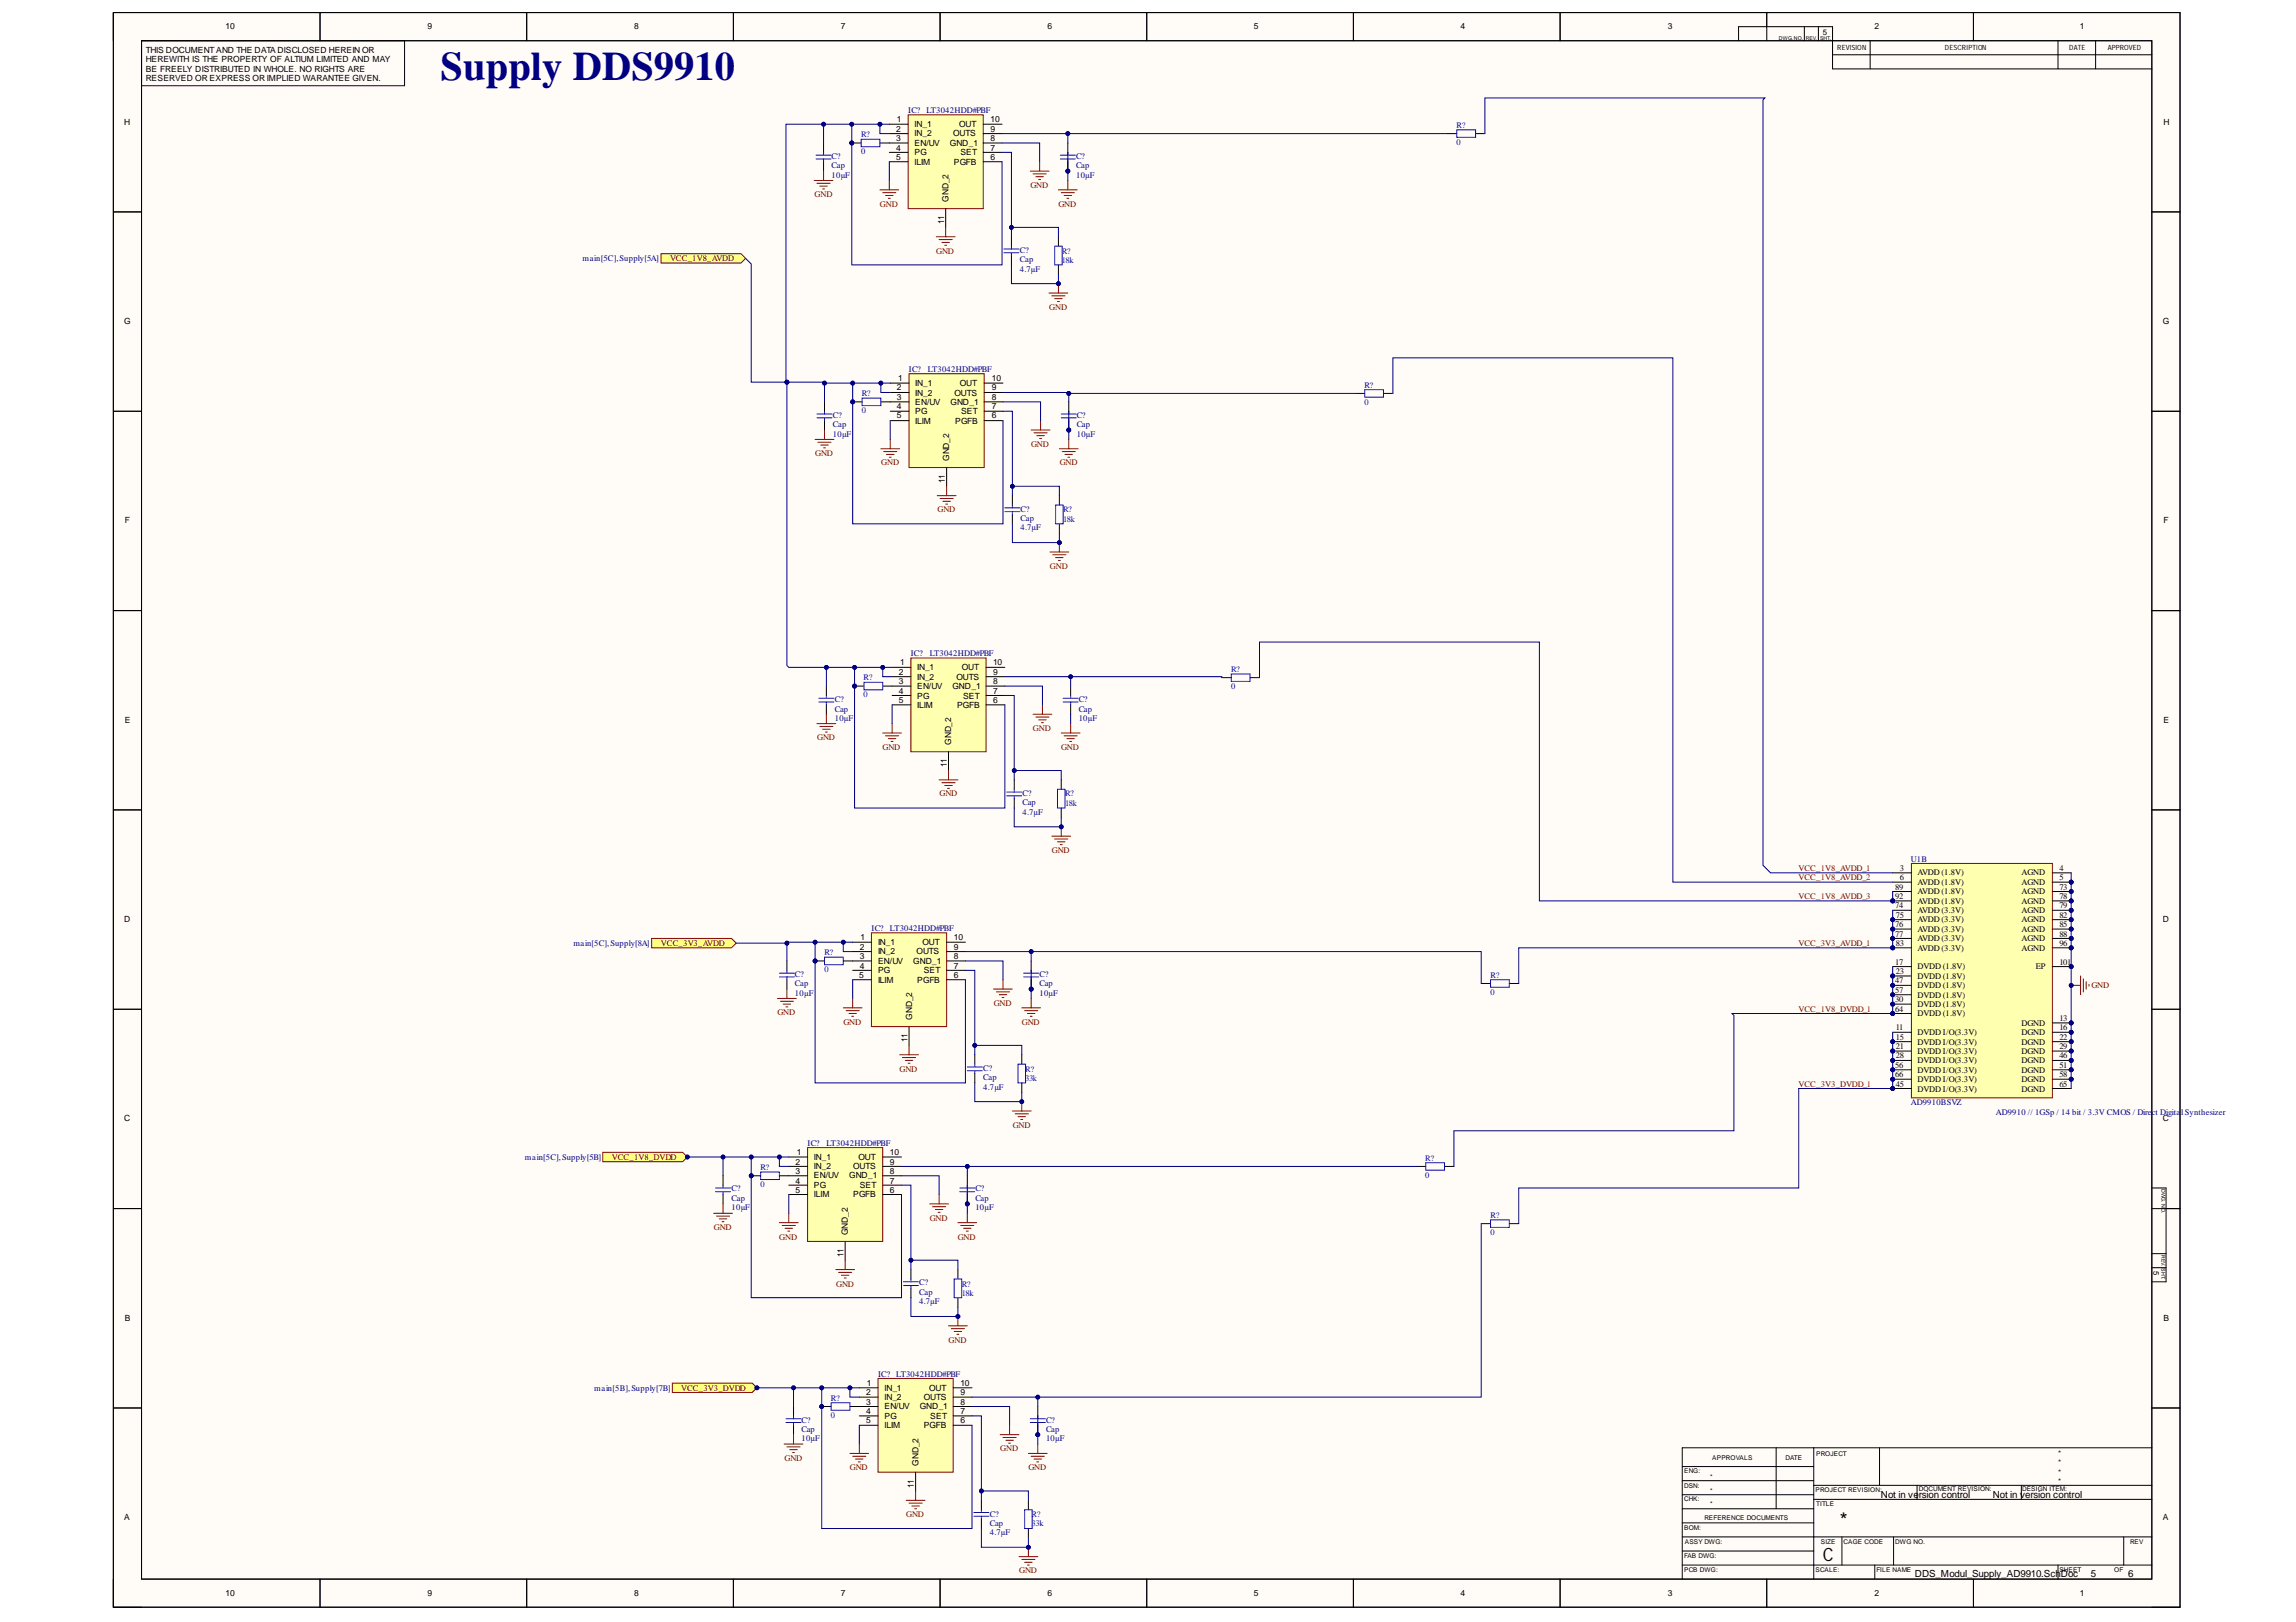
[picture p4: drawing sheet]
<svg xmlns="http://www.w3.org/2000/svg" width="297mm" height="210mm" viewBox="0 0 297 210" stroke-linecap="round" stroke-linejoin="round" font-family="sans-serif">
<defs><g id="words">
<text font-size="5.2" fill="#000080" x="57" y="10.3">Supply DDS9910</text>
<text font-size="2.6" x="238" y="197.6">*</text>
<text font-size="2.4" x="235.8" y="202">C</text>
<g font-size="1.3">
<text x="243.3" y="193.9">Not in version control</text>
<text x="257.8" y="193.9">Not in version control</text>
<text x="247.7" y="204.1">DDS_Modul_Supply_AD9910.SchDoc</text>
<text x="270.5" y="204.1">5</text>
<text x="275.3" y="204.1">6</text>
</g>
<g font-size="1.1">
<text x="29.2" y="3.8">10</text>
<text x="55.3" y="3.8">9</text>
<text x="82" y="3.8">8</text>
<text x="108.8" y="3.8">7</text>
<text x="135.5" y="3.8">6</text>
<text x="162.2" y="3.8">5</text>
<text x="189" y="3.8">4</text>
<text x="215.8" y="3.8">3</text>
<text x="242.5" y="3.8">2</text>
<text x="269.1" y="3.8">1</text>
<text x="18.9" y="6.8">THIS DOCUMENTAND THE DATA DISCLOSED HEREIN OR</text>
<text x="18.9" y="8">HEREWITH IS THE PROPERTY OF ALTIUM LIMITED AND MAY</text>
<text x="18.9" y="9.3">BE FREELY DISTRIBUTED IN WHOLE. NO RIGHTS ARE</text>
<text x="18.9" y="10.5">RESERVED OR EXPRESS OR IMPLIED WARANTEE GIVEN.</text>
<text x="16.1" y="16.1">H</text>
<text x="116" y="17.1">2</text>
<text x="116" y="15.8">1</text>
<text x="118.3" y="16.5">IN_1</text>
<text x="118.3" y="17.7">IN_2</text>
<text x="123.3" y="17.7">OUTS</text>
<text x="124.1" y="16.5">OUT</text>
<text x="128.1" y="15.8">10</text>
<text x="128.1" y="17.1">9</text>
<text x="279.9" y="16.1">H</text>
<text x="116" y="18.3">3</text>
<text x="116" y="19.5">4</text>
<text x="116" y="20.7">5</text>
<text x="118.3" y="18.8">EN/UV</text>
<text x="118.3" y="20.1">PG</text>
<text x="118.3" y="21.3">ILIM</text>
<text x="122.9" y="18.8">GND_1</text>
<text x="123.4" y="21.3">PGFB</text>
<text x="124.2" y="20.1">SET</text>
<text x="128.1" y="18.3">8</text>
<text x="128.1" y="19.5">7</text>
<text x="128.1" y="20.7">6</text>
<text x="122.1" y="29" transform="rotate(-90 122.1 29)">11</text>
<text x="122.7" y="26.1" transform="rotate(-90 122.7 26.1)">GND_2</text>
<text x="16.1" y="41.9">G</text>
<text x="279.8" y="41.9">G</text>
<text x="116" y="50.5">2</text>
<text x="116" y="51.8">3</text>
<text x="116" y="53">4</text>
<text x="116.2" y="49.3">1</text>
<text x="118.4" y="49.9">IN_1</text>
<text x="118.4" y="51.2">IN_2</text>
<text x="118.4" y="52.4">EN/UV</text>
<text x="118.4" y="53.6">PG</text>
<text x="123" y="52.4">GND_1</text>
<text x="123.5" y="51.2">OUTS</text>
<text x="124.2" y="49.9">OUT</text>
<text x="124.3" y="53.6">SET</text>
<text x="128.3" y="49.3">10</text>
<text x="128.3" y="50.5">9</text>
<text x="128.3" y="51.8">8</text>
<text x="128.3" y="53">7</text>
<text x="116" y="54.2">5</text>
<text x="118.4" y="54.8">ILIM</text>
<text x="122.8" y="59.6" transform="rotate(-90 122.8 59.6)">GND_2</text>
<text x="123.6" y="54.8">PGFB</text>
<text x="128.3" y="54.2">6</text>
<text x="122.2" y="62.5" transform="rotate(-90 122.2 62.5)">11</text>
<text x="16.2" y="67.7">F</text>
<text x="279.9" y="67.7">F</text>
<text x="116.3" y="87.4">2</text>
<text x="116.3" y="88.5">3</text>
<text x="116.3" y="89.8">4</text>
<text x="116.5" y="86.1">1</text>
<text x="118.7" y="86.8">IN_1</text>
<text x="118.7" y="87.9">IN_2</text>
<text x="118.7" y="89.1">EN/UV</text>
<text x="123.2" y="89.1">GND_1</text>
<text x="123.7" y="87.9">OUTS</text>
<text x="124.4" y="86.8">OUT</text>
<text x="128.5" y="86.1">10</text>
<text x="128.5" y="87.4">9</text>
<text x="128.5" y="88.5">8</text>
<text x="128.5" y="89.8">7</text>
<text x="16.2" y="93.5">E</text>
<text x="116.3" y="91">5</text>
<text x="118.7" y="90.4">PG</text>
<text x="118.7" y="91.6">ILIM</text>
<text x="123.8" y="91.6">PGFB</text>
<text x="124.6" y="90.4">SET</text>
<text x="128.5" y="91">6</text>
<text x="279.9" y="93.5">E</text>
<text x="122.5" y="99.3" transform="rotate(-90 122.5 99.3)">11</text>
<text x="123.1" y="96.4" transform="rotate(-90 123.1 96.4)">GND_2</text>
<text x="245.8" y="112.7">3</text>
<text x="245.8" y="113.9">6</text>
<text x="248.1" y="113.3">AVDD (1.8V)</text>
<text x="261.5" y="113.3">AGND</text>
<text x="266.4" y="112.7">4</text>
<text x="266.4" y="113.9">5</text>
<text x="16.1" y="119.3">D</text>
<text x="245.2" y="117.5">74</text>
<text x="245.2" y="120">76</text>
<text x="245.2" y="115.1">89</text>
<text x="245.2" y="116.3">92</text>
<text x="245.3" y="118.8">75</text>
<text x="248.1" y="114.6">AVDD (1.8V)</text>
<text x="248.1" y="118.2">AVDD (3.3V)</text>
<text x="248.1" y="119.4">AVDD (3.3V)</text>
<text x="248.1" y="115.7">AVDD (1.8V)</text>
<text x="248.1" y="116.9">AVDD (1.8V)</text>
<text x="261.5" y="114.6">AGND</text>
<text x="261.5" y="115.7">AGND</text>
<text x="261.5" y="116.9">AGND</text>
<text x="261.5" y="118.2">AGND</text>
<text x="261.5" y="119.4">AGND</text>
<text x="266.4" y="115.1">73</text>
<text x="266.4" y="116.3">78</text>
<text x="266.4" y="117.5">79</text>
<text x="266.4" y="118.8">82</text>
<text x="266.4" y="120">85</text>
<text x="279.8" y="119.3">D</text>
<text x="111.2" y="122.9">2</text>
<text x="111.2" y="124.1">3</text>
<text x="111.2" y="125.4">4</text>
<text x="111.3" y="121.7">1</text>
<text x="113.6" y="122.3">IN_1</text>
<text x="113.6" y="123.5">IN_2</text>
<text x="113.6" y="124.7">EN/UV</text>
<text x="113.6" y="126">PG</text>
<text x="118.2" y="124.7">GND_1</text>
<text x="118.6" y="123.5">OUTS</text>
<text x="119.3" y="122.3">OUT</text>
<text x="119.5" y="126">SET</text>
<text x="123.4" y="121.7">10</text>
<text x="123.4" y="122.9">9</text>
<text x="123.4" y="124.1">8</text>
<text x="123.4" y="125.4">7</text>
<text x="245.2" y="124.9">17</text>
<text x="245.2" y="121.2">77</text>
<text x="245.3" y="122.4">83</text>
<text x="248.1" y="125.5">DVDD (1.8V)</text>
<text x="248.1" y="120.6">AVDD (3.3V)</text>
<text x="248.1" y="121.8">AVDD (3.3V)</text>
<text x="248.1" y="123">AVDD (3.3V)</text>
<text x="261.5" y="120.6">AGND</text>
<text x="261.5" y="121.8">AGND</text>
<text x="261.5" y="123">AGND</text>
<text x="263.4" y="125.5">EP</text>
<text x="266.4" y="121.2">88</text>
<text x="266.4" y="122.4">96</text>
<text x="266.4" y="124.9">101</text>
<text x="111.1" y="126.6">5</text>
<text x="113.6" y="127.1">ILIM</text>
<text x="118" y="132" transform="rotate(-90 118 132)">GND_2</text>
<text x="118.7" y="127.1">PGFB</text>
<text x="123.4" y="126.6">6</text>
<text x="245.2" y="129.7">30</text>
<text x="245.2" y="127.2">47</text>
<text x="245.2" y="128.5">57</text>
<text x="245.2" y="130.9">64</text>
<text x="245.3" y="126">23</text>
<text x="248.1" y="126.6">DVDD (1.8V)</text>
<text x="248.1" y="130.3">DVDD (1.8V)</text>
<text x="248.1" y="127.9">DVDD (1.8V)</text>
<text x="248.1" y="129.1">DVDD (1.8V)</text>
<text x="248.1" y="131.5">DVDD (1.8V)</text>
<text x="117.4" y="134.8" transform="rotate(-90 117.4 134.8)">11</text>
<text x="245.3" y="133.3">11</text>
<text x="245.3" y="134.6">15</text>
<text x="245.3" y="135.8">21</text>
<text x="245.3" y="136.9">28</text>
<text x="248.1" y="133.9">DVDD I/O(3.3V)</text>
<text x="248.1" y="135.2">DVDD I/O(3.3V)</text>
<text x="248.1" y="136.4">DVDD I/O(3.3V)</text>
<text x="248.1" y="137.6">DVDD I/O(3.3V)</text>
<text x="261.5" y="132.7">DGND</text>
<text x="261.5" y="133.9">DGND</text>
<text x="261.5" y="135.2">DGND</text>
<text x="261.5" y="136.4">DGND</text>
<text x="261.5" y="137.6">DGND</text>
<text x="266.4" y="132.1">13</text>
<text x="266.4" y="133.3">16</text>
<text x="266.4" y="134.6">22</text>
<text x="266.4" y="135.8">29</text>
<text x="266.4" y="136.9">46</text>
<text x="245.2" y="138.2">56</text>
<text x="245.2" y="139.4">66</text>
<text x="245.3" y="140.7">45</text>
<text x="248.1" y="141.3">DVDD I/O(3.3V)</text>
<text x="248.1" y="138.8">DVDD I/O(3.3V)</text>
<text x="248.1" y="140">DVDD I/O(3.3V)</text>
<text x="261.5" y="138.8">DGND</text>
<text x="261.5" y="140">DGND</text>
<text x="261.5" y="141.3">DGND</text>
<text x="266.4" y="138.2">51</text>
<text x="266.4" y="139.4">58</text>
<text x="266.4" y="140.7">65</text>
<text x="16.1" y="145.1">C</text>
<text x="103.1" y="149.4">1</text>
<text x="115.1" y="149.4">10</text>
<text x="279.8" y="145.1">C</text>
<text x="102.9" y="150.7">2</text>
<text x="102.9" y="151.9">3</text>
<text x="102.9" y="153.2">4</text>
<text x="102.9" y="154.3">5</text>
<text x="105.3" y="150.1">IN_1</text>
<text x="105.3" y="151.3">IN_2</text>
<text x="105.3" y="152.5">EN/UV</text>
<text x="105.3" y="153.8">PG</text>
<text x="105.3" y="154.9">ILIM</text>
<text x="109.9" y="152.5">GND_1</text>
<text x="110.4" y="151.3">OUTS</text>
<text x="110.4" y="154.9">PGFB</text>
<text x="111.1" y="150.1">OUT</text>
<text x="111.2" y="153.8">SET</text>
<text x="115.1" y="150.7">9</text>
<text x="115.1" y="151.9">8</text>
<text x="115.1" y="153.2">7</text>
<text x="115.1" y="154.3">6</text>
<text x="109.7" y="159.8" transform="rotate(-90 109.7 159.8)">GND_2</text>
<text x="109.1" y="162.6" transform="rotate(-90 109.1 162.6)">11</text>
<text x="16.2" y="170.9">B</text>
<text x="279.9" y="170.9">B</text>
<text x="112.2" y="179.4">1</text>
<text x="114.4" y="179.9">IN_1</text>
<text x="120.2" y="179.9">OUT</text>
<text x="124.2" y="179.4">10</text>
<text x="112.1" y="180.5">2</text>
<text x="112.1" y="181.8">3</text>
<text x="112.1" y="183">4</text>
<text x="112.1" y="184.2">5</text>
<text x="114.4" y="181.2">IN_2</text>
<text x="114.4" y="182.4">EN/UV</text>
<text x="114.4" y="183.6">PG</text>
<text x="114.4" y="184.8">ILIM</text>
<text x="119" y="182.4">GND_1</text>
<text x="119.5" y="181.2">OUTS</text>
<text x="119.5" y="184.8">PGFB</text>
<text x="120.4" y="183.6">SET</text>
<text x="124.2" y="180.5">9</text>
<text x="124.2" y="181.8">8</text>
<text x="124.2" y="183">7</text>
<text x="124.2" y="184.2">6</text>
<text x="118.8" y="189.7" transform="rotate(-90 118.8 189.7)">GND_2</text>
<text x="16.1" y="196.7">A</text>
<text x="118.2" y="192.5" transform="rotate(-90 118.2 192.5)">11</text>
<text x="279.8" y="196.7">A</text>
<text x="29.2" y="206.6">10</text>
<text x="55.3" y="206.6">9</text>
<text x="82" y="206.6">8</text>
<text x="108.8" y="206.6">7</text>
<text x="135.5" y="206.6">6</text>
<text x="162.2" y="206.6">5</text>
<text x="189" y="206.6">4</text>
<text x="215.8" y="206.6">3</text>
<text x="242.5" y="206.6">2</text>
<text x="269.1" y="206.6">1</text>
</g>
<g font-size="1.1" fill="#00f">
<text x="111.4" y="17.7">R?</text>
<text x="188.4" y="16.6">R?</text>
<text x="111.4" y="19.9">0</text>
<text x="188.4" y="18.8">0</text>
<text x="137.4" y="34">18k</text>
<text x="137.4" y="32.9">R?</text>
<text x="111.5" y="53.5">0</text>
<text x="111.5" y="51.3">R?</text>
<text x="176.5" y="52.4">0</text>
<text x="176.5" y="50.2">R?</text>
<text x="137.5" y="67.5">18k</text>
<text x="137.5" y="66.3">R?</text>
<text x="111.7" y="88">R?</text>
<text x="159.3" y="89.1">0</text>
<text x="159.3" y="86.9">R?</text>
<text x="111.7" y="90.2">0</text>
<text x="137.8" y="104.3">18k</text>
<text x="137.8" y="103.1">R?</text>
<text x="106.7" y="125.8">0</text>
<text x="106.7" y="123.6">R?</text>
<text x="192.8" y="128.8">0</text>
<text x="192.8" y="126.6">R?</text>
<text x="132.6" y="139.9">33k</text>
<text x="132.6" y="138.7">R?</text>
<text x="98.4" y="153.6">0</text>
<text x="98.4" y="151.4">R?</text>
<text x="184.4" y="152.4">0</text>
<text x="184.4" y="150.2">R?</text>
<text x="192.8" y="159.8">0</text>
<text x="192.8" y="157.6">R?</text>
<text x="124.4" y="167.7">18k</text>
<text x="124.4" y="166.5">R?</text>
<text x="107.5" y="183.5">0</text>
<text x="107.5" y="181.3">R?</text>
<text x="133.5" y="197.5">33k</text>
<text x="133.5" y="196.3">R?</text>
</g>
<g font-size="1.1" fill="#000080">
<text x="117.5" y="14.6">IC?</text>
<text x="119.9" y="14.6">LT3042HDD#PBF</text>
<text x="107.6" y="23">10µF</text>
<text x="107.6" y="20.5">C?</text>
<text x="107.6" y="21.8">Cap</text>
<text x="139.2" y="23">10µF</text>
<text x="139.2" y="20.5">C?</text>
<text x="139.2" y="21.8">Cap</text>
<text x="75.4" y="33.8">main[5C],Supply[5A]</text>
<text x="131.9" y="35.1">4.7µF</text>
<text x="131.9" y="32.7">C?</text>
<text x="131.9" y="33.9">Cap</text>
<text x="117.6" y="48.2">IC?</text>
<text x="120" y="48.2">LT3042HDD#PBF</text>
<text x="107.8" y="56.5">10µF</text>
<text x="107.8" y="54.1">C?</text>
<text x="107.8" y="55.3">Cap</text>
<text x="139.3" y="56.5">10µF</text>
<text x="139.3" y="54.1">C?</text>
<text x="139.3" y="55.3">Cap</text>
<text x="132" y="68.6">4.7µF</text>
<text x="132" y="66.2">C?</text>
<text x="132" y="67.4">Cap</text>
<text x="117.8" y="84.9">IC?</text>
<text x="120.3" y="84.9">LT3042HDD#PBF</text>
<text x="108" y="93.3">10µF</text>
<text x="108" y="90.8">C?</text>
<text x="108" y="92.1">Cap</text>
<text x="139.6" y="93.3">10µF</text>
<text x="139.6" y="90.8">C?</text>
<text x="139.6" y="92.1">Cap</text>
<text x="132.3" y="105.4">4.7µF</text>
<text x="132.3" y="103">C?</text>
<text x="132.3" y="104.2">Cap</text>
<text x="247.2" y="111.5">U1B</text>
<text x="74.2" y="122.4">main[5C],Supply[8A]</text>
<text x="112.7" y="120.5">IC?</text>
<text x="115.1" y="120.5">LT3042HDD#PBF</text>
<text x="102.9" y="128.8">10µF</text>
<text x="102.9" y="126.4">C?</text>
<text x="102.9" y="127.7">Cap</text>
<text x="134.5" y="128.8">10µF</text>
<text x="134.5" y="126.4">C?</text>
<text x="134.5" y="127.7">Cap</text>
<text x="127.2" y="141">4.7µF</text>
<text x="127.2" y="138.6">C?</text>
<text x="127.2" y="139.7">Cap</text>
<text x="247.2" y="143">AD9910BSVZ</text>
<text x="104.5" y="148.3">IC?</text>
<text x="106.9" y="148.3">LT3042HDD#PBF</text>
<text x="258.2" y="144.3">AD9910 // 1GSp / 14 bit / 3.3V CMOS / Direct Digita</text>
<text x="282.2" y="144.3">l Synthesizer</text>
<text x="67.9" y="150.1">main[5C],Supply[5B]</text>
<text x="94.6" y="154.2">C?</text>
<text x="94.6" y="155.4">Cap</text>
<text x="126.2" y="154.2">C?</text>
<text x="126.2" y="155.4">Cap</text>
<text x="94.6" y="156.6">10µF</text>
<text x="126.2" y="156.6">10µF</text>
<text x="118.9" y="166.3">C?</text>
<text x="118.9" y="167.6">Cap</text>
<text x="118.9" y="168.8">4.7µF</text>
<text x="76.9" y="179.9">main[5B],Supply[7B]</text>
<text x="113.6" y="178.2">IC?</text>
<text x="116" y="178.2">LT3042HDD#PBF</text>
<text x="103.7" y="184.1">C?</text>
<text x="103.7" y="185.3">Cap</text>
<text x="135.3" y="184.1">C?</text>
<text x="135.3" y="185.3">Cap</text>
<text x="103.7" y="186.5">10µF</text>
<text x="135.3" y="186.5">10µF</text>
<text x="128.1" y="196.3">C?</text>
<text x="128.1" y="197.4">Cap</text>
<text x="128.1" y="198.6">4.7µF</text>
</g>
<g font-size="1.1" fill="#800000">
<text x="105.4" y="25.5">GND</text>
<text x="113.8" y="26.8">GND</text>
<text x="133.3" y="24.3">GND</text>
<text x="136.9" y="26.8">GND</text>
<text x="86.7" y="33.8">VCC_1V8_AVDD</text>
<text x="121.1" y="32.9">GND</text>
<text x="135.8" y="40.1">GND</text>
<text x="105.5" y="59.1">GND</text>
<text x="133.4" y="57.9">GND</text>
<text x="114" y="60.2">GND</text>
<text x="137.1" y="60.2">GND</text>
<text x="121.3" y="66.3">GND</text>
<text x="135.8" y="73.6">GND</text>
<text x="105.7" y="95.8">GND</text>
<text x="133.6" y="94.6">GND</text>
<text x="114.2" y="97.1">GND</text>
<text x="137.3" y="97.1">GND</text>
<text x="121.5" y="103.1">GND</text>
<text x="136.1" y="110.4">GND</text>
<text x="232.7" y="112.7">VCC_1V8_AVDD_1</text>
<text x="232.7" y="113.9">VCC_1V8_AVDD_2</text>
<text x="232.7" y="116.3">VCC_1V8_AVDD_3</text>
<text x="85.5" y="122.4">VCC_3V3_AVDD</text>
<text x="232.7" y="122.4">VCC_3V3_AVDD_1</text>
<text x="100.6" y="131.4">GND</text>
<text x="128.6" y="130.2">GND</text>
<text x="232.7" y="130.9">VCC_1V8_DVDD_1</text>
<text x="270.6" y="127.9">GND</text>
<text x="109.1" y="132.6">GND</text>
<text x="132.2" y="132.6">GND</text>
<text x="116.4" y="138.7">GND</text>
<text x="232.7" y="140.7">VCC_3V3_DVDD_1</text>
<text x="131" y="146">GND</text>
<text x="79.2" y="150.1">VCC_1V8_DVDD</text>
<text x="92.4" y="159.2">GND</text>
<text x="100.8" y="160.4">GND</text>
<text x="120.3" y="158">GND</text>
<text x="123.9" y="160.4">GND</text>
<text x="108.2" y="166.5">GND</text>
<text x="122.7" y="173.8">GND</text>
<text x="88.1" y="179.9">VCC_3V3_DVDD</text>
<text x="101.5" y="189.1">GND</text>
<text x="110" y="190.3">GND</text>
<text x="129.4" y="187.8">GND</text>
<text x="133" y="190.3">GND</text>
<text x="117.2" y="196.3">GND</text>
<text x="131.9" y="203.6">GND</text>
</g>
<g font-size="1">
<text x="235.8" y="4.5">5</text>
<text x="278.6" y="164.5" transform="rotate(90 278.6 164.5)">5</text>
<text x="266.3" y="190.9">*</text>
<text x="266.3" y="188.5">*</text>
<text x="266.3" y="189.6">*</text>
<text x="266.3" y="192">*</text>
</g>
<g font-size=".9">
<text x="237.7" y="6.5">REVISION</text>
<text x="251.6" y="6.5">DESCRIPTION</text>
<text x="267.7" y="6.5">DATE</text>
<text x="272.7" y="6.5">APPROVED</text>
</g>
<g font-size=".8">
<text x="217.9" y="190.7">ENG:</text>
<text x="221.3" y="191.4">*</text>
<text x="221.5" y="189">APPROVALS</text>
<text x="231" y="189">DATE</text>
<text x="235" y="188.4">PROJECT</text>
<text x="217.9" y="192.5">DSN:</text>
<text x="217.9" y="194.3">CHK:</text>
<text x="217.9" y="197.9">BOM:</text>
<text x="220.5" y="196.7">REFERENCE DOCUMENTS</text>
<text x="221.3" y="193.2">*</text>
<text x="221.3" y="194.9">*</text>
<text x="234.9" y="193.1">PROJECT REVISION:</text>
<text x="235" y="194.9">TITLE</text>
<text x="248.2" y="193">DOCUMENT REVISION:</text>
<text x="261.6" y="193">DESIGN ITEM:</text>
<text x="217.9" y="201.6">FAB DWG:</text>
<text x="217.9" y="203.4">PCB DWG:</text>
<text x="218" y="199.8">ASSY DWG:</text>
<text x="234.9" y="203.4">SCALE:</text>
<text x="235.6" y="199.8">SIZE</text>
<text x="238.5" y="199.8">CAGE CODE</text>
<text x="242.7" y="203.4">FILE NAME</text>
<text x="245.2" y="199.8">DWG NO.</text>
<text x="266.4" y="203.4">SHEET</text>
<text x="273.5" y="203.4">OF</text>
<text x="275.6" y="199.8">REV</text>
</g>
<g font-size=".7">
<text x="230.1" y="5.2">DWG.NO. REV. SHT.</text>
<text x="279.6" y="153.8" transform="rotate(90 279.6 153.8)">DWG. NO.</text>
<text x="279.6" y="162.4" transform="rotate(90 279.6 162.4)">REV. SHT.</text>
</g>
</g></defs>
<path d="M14.7 1.6h267.3v206.4h-267.3z" fill-rule="evenodd" fill="#fffcf8"/>
<path d="M14.7 1.6h267.3v206.4h-267.3z" fill="none" stroke="#000" stroke-width=".13"/>
<path d="M18.3 5.3h260.1v199.1h-260.1z" fill-rule="evenodd" fill="#fffcf8"/>
<g fill="none" stroke="#000" stroke-width=".13">
<path d="M14.7 1.6h267.3v206.4h-267.3zM18.3 5.3h260.1v199.1h-260.1zM18.3 5.3h260.1v199h-260.1zM41.4 1.6v3.7M52.3 5.3v5.8h-34M68.1 1.6v3.7M94.9 1.6v3.7M121.6 1.6v3.7M148.4 1.6v3.7M175.1 1.6v3.7M201.8 1.6v3.7M224.9 5.3v-1.8h12.2v5.4h41.3"/>
<path d="M228.6 1.6v3.7M233.4 3.5v1.8M235.3 3.5v1.8M237.1 7.1h41.3M241.9 5.3v3.6M255.3 1.6v3.7M266.3 5.3v3.6M271.1 5.3v3.6M14.7 27.4h3.6M278.4 27.4h3.6M14.7 53.2h3.6M278.4 53.2h3.6"/>
<path d="M14.7 79h3.6M278.4 79h3.6M14.7 104.8h3.6M278.4 104.8h3.6M14.7 130.6h3.6M278.4 130.6h3.6M14.7 156.4h3.6M278.4 156.4h3.6M278.4 153.7h1.8v12.2h-1.8M278.4 164.1h1.8M278.4 162.2h1.8M14.7 182.2h3.6"/>
<path d="M217.6 191.6h17M217.6 189.8h17M217.6 195.2h17M217.6 193.4h17M217.6 198.9h60.8M217.6 197.1h17M229.8 187.4v7.8M234.6 192.2h43.8M234.6 187.4v17M234.6 194h43.8M238.3 198.9v3.6M243.2 187.4v4.8"/>
<path d="M245 198.9v3.6M248 192.2v1.8M261.5 192.2v1.8M274.8 198.9v3.6M278.4 182.2h3.6M278.4 187.4h-60.8v17M41.4 204.4v3.6M68.1 204.4v3.6M94.9 204.4v3.6M121.6 204.4v3.6M148.4 204.4v3.6M175.1 204.4v3.6"/>
<path d="M201.8 204.4v3.6M217.6 202.5h60.8M217.6 200.7h17M228.6 204.4v3.6M242.5 202.5v1.9M255.3 204.4v3.6M266.3 202.5v1.9"/>
</g>
<circle cx="268" cy="114.2" r=".24" fill="#000080"/>
<circle cx="268" cy="114.2" r=".24" fill="none" stroke="#000080" stroke-width=".13"/>
<circle cx="268" cy="132.4" r=".24" fill="#000080"/>
<circle cx="268" cy="132.4" r=".24" fill="none" stroke="#000080" stroke-width=".13"/>
<circle cx="244.9" cy="134.8" r=".24" fill="#000080"/>
<circle cx="244.9" cy="134.8" r=".24" fill="none" stroke="#000080" stroke-width=".13"/>
<circle cx="268" cy="133.6" r=".24" fill="#000080"/>
<circle cx="268" cy="133.6" r=".24" fill="none" stroke="#000080" stroke-width=".13"/>
<circle cx="244.9" cy="136" r=".24" fill="#000080"/>
<circle cx="244.9" cy="136" r=".24" fill="none" stroke="#000080" stroke-width=".13"/>
<circle cx="268" cy="134.8" r=".24" fill="#000080"/>
<circle cx="268" cy="134.8" r=".24" fill="none" stroke="#000080" stroke-width=".13"/>
<circle cx="244.9" cy="126.3" r=".24" fill="#000080"/>
<circle cx="244.9" cy="126.3" r=".24" fill="none" stroke="#000080" stroke-width=".13"/>
<circle cx="244.9" cy="137.2" r=".24" fill="#000080"/>
<circle cx="244.9" cy="137.2" r=".24" fill="none" stroke="#000080" stroke-width=".13"/>
<circle cx="268" cy="136" r=".24" fill="#000080"/>
<circle cx="268" cy="136" r=".24" fill="none" stroke="#000080" stroke-width=".13"/>
<circle cx="244.9" cy="129.9" r=".24" fill="#000080"/>
<circle cx="244.9" cy="129.9" r=".24" fill="none" stroke="#000080" stroke-width=".13"/>
<circle cx="244.9" cy="140.9" r=".24" fill="#000080"/>
<circle cx="244.9" cy="140.9" r=".24" fill="none" stroke="#000080" stroke-width=".13"/>
<circle cx="268" cy="137.2" r=".24" fill="#000080"/>
<circle cx="268" cy="137.2" r=".24" fill="none" stroke="#000080" stroke-width=".13"/>
<circle cx="244.9" cy="127.5" r=".24" fill="#000080"/>
<circle cx="244.9" cy="127.5" r=".24" fill="none" stroke="#000080" stroke-width=".13"/>
<circle cx="268" cy="138.4" r=".24" fill="#000080"/>
<circle cx="268" cy="138.4" r=".24" fill="none" stroke="#000080" stroke-width=".13"/>
<circle cx="244.9" cy="138.4" r=".24" fill="#000080"/>
<circle cx="244.9" cy="138.4" r=".24" fill="none" stroke="#000080" stroke-width=".13"/>
<circle cx="244.9" cy="128.7" r=".24" fill="#000080"/>
<circle cx="244.9" cy="128.7" r=".24" fill="none" stroke="#000080" stroke-width=".13"/>
<circle cx="268" cy="139.7" r=".24" fill="#000080"/>
<circle cx="268" cy="139.7" r=".24" fill="none" stroke="#000080" stroke-width=".13"/>
<circle cx="244.9" cy="131.2" r=".24" fill="#000080"/>
<circle cx="244.9" cy="131.2" r=".24" fill="none" stroke="#000080" stroke-width=".13"/>
<circle cx="244.9" cy="139.7" r=".24" fill="#000080"/>
<circle cx="244.9" cy="139.7" r=".24" fill="none" stroke="#000080" stroke-width=".13"/>
<circle cx="268" cy="115.4" r=".24" fill="#000080"/>
<circle cx="268" cy="115.4" r=".24" fill="none" stroke="#000080" stroke-width=".13"/>
<circle cx="244.9" cy="119" r=".24" fill="#000080"/>
<circle cx="244.9" cy="119" r=".24" fill="none" stroke="#000080" stroke-width=".13"/>
<circle cx="244.9" cy="120.2" r=".24" fill="#000080"/>
<circle cx="244.9" cy="120.2" r=".24" fill="none" stroke="#000080" stroke-width=".13"/>
<circle cx="244.9" cy="121.4" r=".24" fill="#000080"/>
<circle cx="244.9" cy="121.4" r=".24" fill="none" stroke="#000080" stroke-width=".13"/>
<circle cx="268" cy="116.6" r=".24" fill="#000080"/>
<circle cx="268" cy="116.6" r=".24" fill="none" stroke="#000080" stroke-width=".13"/>
<circle cx="268" cy="117.8" r=".24" fill="#000080"/>
<circle cx="268" cy="117.8" r=".24" fill="none" stroke="#000080" stroke-width=".13"/>
<circle cx="268" cy="119" r=".24" fill="#000080"/>
<circle cx="268" cy="119" r=".24" fill="none" stroke="#000080" stroke-width=".13"/>
<circle cx="244.9" cy="122.7" r=".24" fill="#000080"/>
<circle cx="244.9" cy="122.7" r=".24" fill="none" stroke="#000080" stroke-width=".13"/>
<circle cx="268" cy="120.2" r=".24" fill="#000080"/>
<circle cx="268" cy="120.2" r=".24" fill="none" stroke="#000080" stroke-width=".13"/>
<circle cx="268" cy="121.4" r=".24" fill="#000080"/>
<circle cx="268" cy="121.4" r=".24" fill="none" stroke="#000080" stroke-width=".13"/>
<circle cx="244.9" cy="116.6" r=".24" fill="#000080"/>
<circle cx="244.9" cy="116.6" r=".24" fill="none" stroke="#000080" stroke-width=".13"/>
<circle cx="268" cy="122.7" r=".24" fill="#000080"/>
<circle cx="268" cy="122.7" r=".24" fill="none" stroke="#000080" stroke-width=".13"/>
<circle cx="268" cy="125.1" r=".24" fill="#000080"/>
<circle cx="268" cy="125.1" r=".24" fill="none" stroke="#000080" stroke-width=".13"/>
<path d="M247.3 111.7h18.2v30.4h-18.2z" fill-rule="evenodd" fill="#ffffb0"/>
<path d="M247.3 111.7h18.2v30.4h-18.2z" fill="none" stroke="#800000" stroke-width=".13"/>
<path d="M244.9 113h2.4M265.5 113h2.5M265.5 114.2h2.5" fill="none" stroke="#000" stroke-width=".13"/>
<circle cx="268" cy="114.2" r=".24" fill="#000080"/>
<circle cx="268" cy="114.2" r=".24" fill="none" stroke="#000080" stroke-width=".13"/>
<path d="M244.9 114.2h2.4M244.9 133.6h2.4M265.5 132.4h2.5" fill="none" stroke="#000" stroke-width=".13"/>
<circle cx="268" cy="132.4" r=".24" fill="#000080"/>
<circle cx="268" cy="132.4" r=".24" fill="none" stroke="#000080" stroke-width=".13"/>
<path d="M244.9 134.8h2.4" fill="none" stroke="#000" stroke-width=".13"/>
<circle cx="244.9" cy="134.8" r=".24" fill="#000080"/>
<circle cx="244.9" cy="134.8" r=".24" fill="none" stroke="#000080" stroke-width=".13"/>
<path d="M265.5 133.6h2.5" fill="none" stroke="#000" stroke-width=".13"/>
<circle cx="268" cy="133.6" r=".24" fill="#000080"/>
<circle cx="268" cy="133.6" r=".24" fill="none" stroke="#000080" stroke-width=".13"/>
<path d="M244.9 125.1h2.4M244.9 136h2.4" fill="none" stroke="#000" stroke-width=".13"/>
<circle cx="244.9" cy="136" r=".24" fill="#000080"/>
<circle cx="244.9" cy="136" r=".24" fill="none" stroke="#000080" stroke-width=".13"/>
<path d="M265.5 134.8h2.5" fill="none" stroke="#000" stroke-width=".13"/>
<circle cx="268" cy="134.8" r=".24" fill="#000080"/>
<circle cx="268" cy="134.8" r=".24" fill="none" stroke="#000080" stroke-width=".13"/>
<path d="M244.9 126.3h2.4" fill="none" stroke="#000" stroke-width=".13"/>
<circle cx="244.9" cy="126.3" r=".24" fill="#000080"/>
<circle cx="244.9" cy="126.3" r=".24" fill="none" stroke="#000080" stroke-width=".13"/>
<path d="M244.9 137.2h2.4" fill="none" stroke="#000" stroke-width=".13"/>
<circle cx="244.9" cy="137.2" r=".24" fill="#000080"/>
<circle cx="244.9" cy="137.2" r=".24" fill="none" stroke="#000080" stroke-width=".13"/>
<path d="M265.5 136h2.5" fill="none" stroke="#000" stroke-width=".13"/>
<circle cx="268" cy="136" r=".24" fill="#000080"/>
<circle cx="268" cy="136" r=".24" fill="none" stroke="#000080" stroke-width=".13"/>
<path d="M244.9 129.9h2.4" fill="none" stroke="#000" stroke-width=".13"/>
<circle cx="244.9" cy="129.9" r=".24" fill="#000080"/>
<circle cx="244.9" cy="129.9" r=".24" fill="none" stroke="#000080" stroke-width=".13"/>
<path d="M244.9 140.9h2.4" fill="none" stroke="#000" stroke-width=".13"/>
<circle cx="244.9" cy="140.9" r=".24" fill="#000080"/>
<circle cx="244.9" cy="140.9" r=".24" fill="none" stroke="#000080" stroke-width=".13"/>
<path d="M265.5 137.2h2.5" fill="none" stroke="#000" stroke-width=".13"/>
<circle cx="268" cy="137.2" r=".24" fill="#000080"/>
<circle cx="268" cy="137.2" r=".24" fill="none" stroke="#000080" stroke-width=".13"/>
<path d="M244.9 127.5h2.4" fill="none" stroke="#000" stroke-width=".13"/>
<circle cx="244.9" cy="127.5" r=".24" fill="#000080"/>
<circle cx="244.9" cy="127.5" r=".24" fill="none" stroke="#000080" stroke-width=".13"/>
<path d="M265.5 138.4h2.5" fill="none" stroke="#000" stroke-width=".13"/>
<circle cx="268" cy="138.4" r=".24" fill="#000080"/>
<circle cx="268" cy="138.4" r=".24" fill="none" stroke="#000080" stroke-width=".13"/>
<path d="M244.9 138.4h2.4" fill="none" stroke="#000" stroke-width=".13"/>
<circle cx="244.9" cy="138.4" r=".24" fill="#000080"/>
<circle cx="244.9" cy="138.4" r=".24" fill="none" stroke="#000080" stroke-width=".13"/>
<path d="M244.9 128.7h2.4" fill="none" stroke="#000" stroke-width=".13"/>
<circle cx="244.9" cy="128.7" r=".24" fill="#000080"/>
<circle cx="244.9" cy="128.7" r=".24" fill="none" stroke="#000080" stroke-width=".13"/>
<path d="M265.5 139.7h2.5" fill="none" stroke="#000" stroke-width=".13"/>
<circle cx="268" cy="139.7" r=".24" fill="#000080"/>
<circle cx="268" cy="139.7" r=".24" fill="none" stroke="#000080" stroke-width=".13"/>
<path d="M244.9 131.2h2.4" fill="none" stroke="#000" stroke-width=".13"/>
<circle cx="244.9" cy="131.2" r=".24" fill="#000080"/>
<circle cx="244.9" cy="131.2" r=".24" fill="none" stroke="#000080" stroke-width=".13"/>
<path d="M244.9 139.7h2.4M265.5 140.9h2.5" fill="none" stroke="#000" stroke-width=".13"/>
<circle cx="244.9" cy="139.7" r=".24" fill="#000080"/>
<circle cx="244.9" cy="139.7" r=".24" fill="none" stroke="#000080" stroke-width=".13"/>
<path d="M265.5 115.4h2.5" fill="none" stroke="#000" stroke-width=".13"/>
<circle cx="268" cy="115.4" r=".24" fill="#000080"/>
<circle cx="268" cy="115.4" r=".24" fill="none" stroke="#000080" stroke-width=".13"/>
<path d="M244.9 117.8h2.4M244.9 119h2.4" fill="none" stroke="#000" stroke-width=".13"/>
<circle cx="244.9" cy="119" r=".24" fill="#000080"/>
<circle cx="244.9" cy="119" r=".24" fill="none" stroke="#000080" stroke-width=".13"/>
<path d="M244.9 120.2h2.4" fill="none" stroke="#000" stroke-width=".13"/>
<circle cx="244.9" cy="120.2" r=".24" fill="#000080"/>
<circle cx="244.9" cy="120.2" r=".24" fill="none" stroke="#000080" stroke-width=".13"/>
<path d="M244.9 121.4h2.4" fill="none" stroke="#000" stroke-width=".13"/>
<circle cx="244.9" cy="121.4" r=".24" fill="#000080"/>
<circle cx="244.9" cy="121.4" r=".24" fill="none" stroke="#000080" stroke-width=".13"/>
<path d="M265.5 116.6h2.5" fill="none" stroke="#000" stroke-width=".13"/>
<circle cx="268" cy="116.6" r=".24" fill="#000080"/>
<circle cx="268" cy="116.6" r=".24" fill="none" stroke="#000080" stroke-width=".13"/>
<path d="M265.5 117.8h2.5" fill="none" stroke="#000" stroke-width=".13"/>
<circle cx="268" cy="117.8" r=".24" fill="#000080"/>
<circle cx="268" cy="117.8" r=".24" fill="none" stroke="#000080" stroke-width=".13"/>
<path d="M265.5 119h2.5" fill="none" stroke="#000" stroke-width=".13"/>
<circle cx="268" cy="119" r=".24" fill="#000080"/>
<circle cx="268" cy="119" r=".24" fill="none" stroke="#000080" stroke-width=".13"/>
<path d="M244.9 122.7h2.4" fill="none" stroke="#000" stroke-width=".13"/>
<circle cx="244.9" cy="122.7" r=".24" fill="#000080"/>
<circle cx="244.9" cy="122.7" r=".24" fill="none" stroke="#000080" stroke-width=".13"/>
<path d="M265.5 120.2h2.5" fill="none" stroke="#000" stroke-width=".13"/>
<circle cx="268" cy="120.2" r=".24" fill="#000080"/>
<circle cx="268" cy="120.2" r=".24" fill="none" stroke="#000080" stroke-width=".13"/>
<path d="M265.5 121.4h2.5" fill="none" stroke="#000" stroke-width=".13"/>
<circle cx="268" cy="121.4" r=".24" fill="#000080"/>
<circle cx="268" cy="121.4" r=".24" fill="none" stroke="#000080" stroke-width=".13"/>
<path d="M244.9 115.4h2.4M244.9 116.6h2.4" fill="none" stroke="#000" stroke-width=".13"/>
<circle cx="244.9" cy="116.6" r=".24" fill="#000080"/>
<circle cx="244.9" cy="116.6" r=".24" fill="none" stroke="#000080" stroke-width=".13"/>
<path d="M265.5 122.7h2.5" fill="none" stroke="#000" stroke-width=".13"/>
<circle cx="268" cy="122.7" r=".24" fill="#000080"/>
<circle cx="268" cy="122.7" r=".24" fill="none" stroke="#000080" stroke-width=".13"/>
<path d="M265.5 125.1h2.5" fill="none" stroke="#000" stroke-width=".13"/>
<circle cx="268" cy="125.1" r=".24" fill="#000080"/>
<circle cx="268" cy="125.1" r=".24" fill="none" stroke="#000080" stroke-width=".13"/>
<path d="M268 127.5h1.2M269.2 126.3v2.4M269.5 126.7v1.7M269.9 127v1M270.3 127.4v.2" fill="none" stroke="#800000" stroke-width=".13"/>
<circle cx="268" cy="127.5" r=".24" fill="#000080"/>
<circle cx="268" cy="127.5" r=".24" fill="none" stroke="#000080" stroke-width=".13"/>
<path d="M85.5 32.8h10.4l.6 .6-.6 .6h-10.4z" fill-rule="evenodd" fill="#ffff80"/>
<path d="M85.5 32.8h10.4l.6 .6-.6 .6h-10.4z" fill="none" stroke="#800000" stroke-width=".13"/>
<path d="M84.3 121.4h10.3l.6 .7-.6 .6h-10.3z" fill-rule="evenodd" fill="#ffff80"/>
<path d="M84.3 121.4h10.3l.6 .7-.6 .6h-10.3z" fill="none" stroke="#800000" stroke-width=".13"/>
<path d="M78 149.1h10.3l.6 .6-.6 .6h-10.3z" fill-rule="evenodd" fill="#ffff80"/>
<path d="M78 149.1h10.3l.6 .6-.6 .6h-10.3z" fill="none" stroke="#800000" stroke-width=".13"/>
<circle cx="88.9" cy="149.7" r=".24" fill="#000080"/>
<circle cx="88.9" cy="149.7" r=".24" fill="none" stroke="#000080" stroke-width=".13"/>
<path d="M87 179h10.3l.6 .6-.6 .6h-10.3z" fill-rule="evenodd" fill="#ffff80"/>
<path d="M87 179h10.3l.6 .6-.6 .6h-10.3z" fill="none" stroke="#800000" stroke-width=".13"/>
<circle cx="97.9" cy="179.6" r=".24" fill="#000080"/>
<circle cx="97.9" cy="179.6" r=".24" fill="none" stroke="#000080" stroke-width=".13"/>
<path d="M112.7 120.7h9.8v12.2h-9.8z" fill-rule="evenodd" fill="#ffffb0"/>
<path d="M112.7 120.7h9.8v12.2h-9.8z" fill="none" stroke="#800000" stroke-width=".13"/>
<g fill="none" stroke="#000" stroke-width=".13">
<path d="M101.8 124.4v1.2M101.8 126.8v1.2M110.3 121.9h2.4M110.3 123.1h2.4M110.3 124.4h2.4M110.3 125.6h2.4M110.3 126.8h2.4M117.6 132.9v2.4M122.5 121.9h2.4M122.5 123.1h2.4M122.5 124.4h2.4M122.5 125.6h2.4"/>
<path d="M122.5 126.8h2.4"/>
</g>
<path d="M100.8 125.9h2M100.8 126.4h2M101.8 125.6v.3M101.8 126.4v.4" fill="none" stroke="#00f" stroke-width=".13"/>
<circle cx="133.4" cy="128" r=".24" fill="#000080"/>
<circle cx="133.4" cy="128" r=".24" fill="none" stroke="#000080" stroke-width=".13"/>
<path d="M133.4 126.8v1.2" fill="none" stroke="#000" stroke-width=".13"/>
<circle cx="133.4" cy="128" r=".24" fill="#000080"/>
<circle cx="133.4" cy="128" r=".24" fill="none" stroke="#000080" stroke-width=".13"/>
<path d="M126.1 136.5v1.2M126.1 138.9v1.2M133.4 124.4v1.2" fill="none" stroke="#000" stroke-width=".13"/>
<path d="M125.1 138.1h2M125.1 138.6h2M126.1 137.7v.4M126.1 138.6v.3M132.4 125.9h2M132.4 126.4h2M133.4 125.6v.3M133.4 126.4v.4" fill="none" stroke="#00f" stroke-width=".13"/>
<g fill="none" stroke="#800000" stroke-width=".13">
<path d="M128.5 128h2.5M128.9 128.4h1.7M129.3 128.7h.9M129.6 129.1h.3M129.8 126.8v1.2M132.2 130.4h2.4M132.6 130.8h1.7M132.9 131.2h1M133.3 131.5h.2M133.4 129.2v1.2M131 143.8h2.4M131.3 144.1h1.7"/>
<path d="M131.7 144.5h1M132.1 144.9h.2M132.2 142.6v1.2"/>
</g>
<circle cx="132.2" cy="142.6" r=".24" fill="#000080"/>
<circle cx="132.2" cy="142.6" r=".24" fill="none" stroke="#000080" stroke-width=".13"/>
<path d="M132.2 136.5v1.2M132.2 140.1v1.2" fill="none" stroke="#000" stroke-width=".13"/>
<path d="M131.7 137.7h1v2.4h-1z" fill="none" stroke="#00f" stroke-width=".13"/>
<circle cx="105.5" cy="124.4" r=".24" fill="#000080"/>
<circle cx="105.5" cy="124.4" r=".24" fill="none" stroke="#000080" stroke-width=".13"/>
<path d="M105.5 124.4h1.2M109.1 124.4h1.2" fill="none" stroke="#000" stroke-width=".13"/>
<circle cx="105.5" cy="124.4" r=".24" fill="#000080"/>
<circle cx="105.5" cy="124.4" r=".24" fill="none" stroke="#000080" stroke-width=".13"/>
<path d="M106.7 123.9h2.4v.9h-2.4zM192.8 126.8h2.5v1h-2.5z" fill="none" stroke="#00f" stroke-width=".13"/>
<path d="M191.6 127.3h1.2M195.3 127.3h1.2" fill="none" stroke="#000" stroke-width=".13"/>
<g fill="none" stroke="#800000" stroke-width=".13">
<path d="M100.6 129.2h2.4M101 129.6h1.7M101.3 129.9h1M101.7 130.3h.2M101.8 128v1.2M109.1 130.4h2.4M109.5 130.8h1.7M109.8 131.2h1M110.2 131.5h.2M110.3 129.2v1.2M116.4 136.5h2.4M116.8 136.9h1.7"/>
<path d="M117.1 137.2h1M117.5 137.6h.2M117.6 135.3v1.2"/>
</g>
<path d="M113.6 178.4h9.7v12.1h-9.7z" fill-rule="evenodd" fill="#ffffb0"/>
<path d="M113.6 178.4h9.7v12.1h-9.7z" fill="none" stroke="#800000" stroke-width=".13"/>
<g fill="none" stroke="#000" stroke-width=".13">
<path d="M111.2 179.6h2.4M123.3 179.6h2.5M102.7 182v1.2M102.7 184.4v1.3M111.2 180.8h2.4M111.2 182h2.4M111.2 183.2h2.4M111.2 184.4h2.4M118.5 190.5v2.4M123.3 180.8h2.5M123.3 182h2.5M123.3 183.2h2.5"/>
<path d="M123.3 184.4h2.5"/>
</g>
<path d="M101.7 183.6h1.9M101.7 184.1h1.9M102.7 183.2v.4M102.7 184.1v.3" fill="none" stroke="#00f" stroke-width=".13"/>
<circle cx="134.3" cy="185.7" r=".24" fill="#000080"/>
<circle cx="134.3" cy="185.7" r=".24" fill="none" stroke="#000080" stroke-width=".13"/>
<path d="M134.3 184.4v1.3" fill="none" stroke="#000" stroke-width=".13"/>
<circle cx="134.3" cy="185.7" r=".24" fill="#000080"/>
<circle cx="134.3" cy="185.7" r=".24" fill="none" stroke="#000080" stroke-width=".13"/>
<path d="M127 194.2v1.2M127 196.6v1.2M134.3 182v1.2" fill="none" stroke="#000" stroke-width=".13"/>
<path d="M126 195.7h1.9M126 196.2h1.9M127 195.4v.3M127 196.2v.4M133.3 183.6h1.9M133.3 184.1h1.9M134.3 183.2v.4M134.3 184.1v.3" fill="none" stroke="#00f" stroke-width=".13"/>
<g fill="none" stroke="#800000" stroke-width=".13">
<path d="M129.4 185.7h2.4M129.8 186h1.7M130.1 186.4h1M130.5 186.8h.2M130.6 184.4v1.3M133 188.1h2.5M133.4 188.5h1.7M133.8 188.8h.9M134.1 189.2h.3M134.3 186.9v1.2M131.8 201.4h2.5M132.2 201.8h1.7"/>
<path d="M132.6 202.2h.9M132.9 202.5h.3M133 200.2v1.2"/>
</g>
<circle cx="133" cy="200.2" r=".24" fill="#000080"/>
<circle cx="133" cy="200.2" r=".24" fill="none" stroke="#000080" stroke-width=".13"/>
<path d="M133 194.2v1.2M133 197.8v1.2" fill="none" stroke="#000" stroke-width=".13"/>
<path d="M132.6 195.4h.9v2.4h-.9z" fill="none" stroke="#00f" stroke-width=".13"/>
<circle cx="106.3" cy="182" r=".24" fill="#000080"/>
<circle cx="106.3" cy="182" r=".24" fill="none" stroke="#000080" stroke-width=".13"/>
<path d="M106.3 182h1.2M110 182h1.2" fill="none" stroke="#000" stroke-width=".13"/>
<circle cx="106.3" cy="182" r=".24" fill="#000080"/>
<circle cx="106.3" cy="182" r=".24" fill="none" stroke="#000080" stroke-width=".13"/>
<path d="M192.8 157.9h2.5v.9h-2.5zM107.5 181.5h2.5v1h-2.5z" fill="none" stroke="#00f" stroke-width=".13"/>
<g fill="none" stroke="#800000" stroke-width=".13">
<path d="M101.4 186.9h2.5M101.8 187.2h1.7M102.2 187.6h.9M102.5 188h.3M102.7 185.7v1.2M110 188.1h2.4M110.3 188.5h1.7M110.7 188.8h.9M111 189.2h.3M111.2 186.9v1.2M117.2 194.2h2.5M117.6 194.5h1.7"/>
<path d="M118 194.9h.9M118.3 195.2h.3M118.5 192.9v1.3"/>
</g>
<path d="M191.6 158.4h1.2M195.3 158.4h1.2" fill="none" stroke="#000" stroke-width=".13"/>
<path d="M117.5 14.9h9.7v12.1h-9.7z" fill-rule="evenodd" fill="#ffffb0"/>
<path d="M117.5 14.9h9.7v12.1h-9.7z" fill="none" stroke="#800000" stroke-width=".13"/>
<g fill="none" stroke="#000" stroke-width=".13">
<path d="M106.5 18.5v1.2M115.1 16.1h2.4M115.1 17.3h2.4M115.1 18.5h2.4M115.1 19.7h2.4M127.2 16.1h2.4M127.2 17.3h2.4M127.2 18.5h2.4M127.2 19.7h2.4M106.5 20.9v1.2M115.1 20.9h2.4M122.3 27v2.4"/>
<path d="M127.2 20.9h2.4"/>
</g>
<path d="M106.5 19.7v.4M105.6 20.1h1.9M105.6 20.6h1.9M106.5 20.6v.3" fill="none" stroke="#00f" stroke-width=".13"/>
<circle cx="138.1" cy="22.1" r=".24" fill="#000080"/>
<circle cx="138.1" cy="22.1" r=".24" fill="none" stroke="#000080" stroke-width=".13"/>
<path d="M138.1 20.9v1.2" fill="none" stroke="#000" stroke-width=".13"/>
<circle cx="138.1" cy="22.1" r=".24" fill="#000080"/>
<circle cx="138.1" cy="22.1" r=".24" fill="none" stroke="#000080" stroke-width=".13"/>
<path d="M138.1 18.5v1.2M130.9 30.6v1.3M130.9 33.1v1.2" fill="none" stroke="#000" stroke-width=".13"/>
<path d="M138.1 19.7v.4M129.9 32.2h1.9M129.9 32.7h1.9M130.9 31.9v.3M130.9 32.7v.4M137.2 20.1h1.9M137.2 20.6h1.9M138.1 20.6v.3" fill="none" stroke="#00f" stroke-width=".13"/>
<g fill="none" stroke="#800000" stroke-width=".13">
<path d="M133.3 22.1h2.4M133.6 22.5h1.8M134 22.9h1M134.4 23.2h.2M134.5 20.9v1.2M135.7 37.9h2.4M136.1 38.3h1.7M136.4 38.7h1M136.8 39h.3M136.9 24.6h2.5M136.9 36.7v1.2M137.3 24.9h1.7"/>
<path d="M137.7 25.3h.9M138 25.7h.3M138.1 23.4v1.2"/>
</g>
<circle cx="136.9" cy="36.7" r=".24" fill="#000080"/>
<circle cx="136.9" cy="36.7" r=".24" fill="none" stroke="#000080" stroke-width=".13"/>
<path d="M136.9 30.6v1.3M136.9 34.3v1.2" fill="none" stroke="#000" stroke-width=".13"/>
<path d="M136.4 31.9h1v2.4h-1z" fill="none" stroke="#00f" stroke-width=".13"/>
<circle cx="110.2" cy="18.5" r=".24" fill="#000080"/>
<circle cx="110.2" cy="18.5" r=".24" fill="none" stroke="#000080" stroke-width=".13"/>
<path d="M110.2 18.5h1.2M113.8 18.5h1.3" fill="none" stroke="#000" stroke-width=".13"/>
<circle cx="110.2" cy="18.5" r=".24" fill="#000080"/>
<circle cx="110.2" cy="18.5" r=".24" fill="none" stroke="#000080" stroke-width=".13"/>
<path d="M111.4 18h2.4v1h-2.4zM188.5 16.8h2.4v1h-2.4z" fill="none" stroke="#00f" stroke-width=".13"/>
<g fill="none" stroke="#800000" stroke-width=".13">
<path d="M105.3 23.4h2.5M105.7 23.7h1.7M106.1 24.1h.9M106.4 24.4h.3M106.5 22.1v1.3M113.8 24.6h2.5M114.2 24.9h1.7M114.6 25.3h.9M114.9 25.7h.3M115.1 23.4v1.2M121.1 30.6h2.5M121.5 31h1.7"/>
<path d="M121.9 31.4h.9M122.2 31.7h.3M122.3 29.4v1.2"/>
</g>
<path d="M187.3 17.3h1.2M190.9 17.3h1.2" fill="none" stroke="#000" stroke-width=".13"/>
<path d="M117.6 48.4h9.7v12.1h-9.7z" fill-rule="evenodd" fill="#ffffb0"/>
<path d="M117.6 48.4h9.7v12.1h-9.7z" fill="none" stroke="#800000" stroke-width=".13"/>
<g fill="none" stroke="#000" stroke-width=".13">
<path d="M106.7 52v1.2M106.7 54.4v1.2M115.2 49.6h2.4M115.2 50.8h2.4M115.2 52h2.4M115.2 53.2h2.4M115.2 54.4h2.4M127.3 49.6h2.5M127.3 50.8h2.5M127.3 52h2.5M127.3 53.2h2.5M127.3 54.4h2.5"/>
<path d="M122.5 60.5v2.4"/>
</g>
<path d="M105.7 53.6h1.9M105.7 54.1h1.9M106.7 53.2v.4M106.7 54.1v.3" fill="none" stroke="#00f" stroke-width=".13"/>
<circle cx="138.3" cy="55.6" r=".24" fill="#000080"/>
<circle cx="138.3" cy="55.6" r=".24" fill="none" stroke="#000080" stroke-width=".13"/>
<path d="M138.3 54.4v1.2" fill="none" stroke="#000" stroke-width=".13"/>
<circle cx="138.3" cy="55.6" r=".24" fill="#000080"/>
<circle cx="138.3" cy="55.6" r=".24" fill="none" stroke="#000080" stroke-width=".13"/>
<path d="M138.3 52v1.2M131 64.1v1.3M131 66.6v1.2" fill="none" stroke="#000" stroke-width=".13"/>
<path d="M137.3 53.6h1.9M137.3 54.1h1.9M138.3 53.2v.4M138.3 54.1v.3M130 65.7h1.9M130 66.2h1.9M131 65.4v.3M131 66.2v.4" fill="none" stroke="#00f" stroke-width=".13"/>
<g fill="none" stroke="#800000" stroke-width=".13">
<path d="M133.4 55.6h2.4M133.8 56h1.7M134.1 56.4h1M134.5 56.7h.2M134.6 54.4v1.2M137.1 58.1h2.4M137.4 58.4h1.7M137.8 58.8h.9M138.1 59.2h.3M138.3 56.9v1.2M135.8 71.4h2.5M136.2 71.8h1.7"/>
<path d="M136.6 72.2h.9M136.9 72.5h.3M137.1 70.2v1.2"/>
</g>
<circle cx="137.1" cy="70.2" r=".24" fill="#000080"/>
<circle cx="137.1" cy="70.2" r=".24" fill="none" stroke="#000080" stroke-width=".13"/>
<path d="M137.1 64.1v1.3M137.1 67.8v1.2" fill="none" stroke="#000" stroke-width=".13"/>
<path d="M136.6 65.4h.9v2.4h-.9z" fill="none" stroke="#00f" stroke-width=".13"/>
<circle cx="110.3" cy="52" r=".24" fill="#000080"/>
<circle cx="110.3" cy="52" r=".24" fill="none" stroke="#000080" stroke-width=".13"/>
<path d="M110.3 52h1.2M114 52h1.2" fill="none" stroke="#000" stroke-width=".13"/>
<circle cx="110.3" cy="52" r=".24" fill="#000080"/>
<circle cx="110.3" cy="52" r=".24" fill="none" stroke="#000080" stroke-width=".13"/>
<path d="M111.5 51.5h2.5v1h-2.5zM176.6 50.4h2.4v1h-2.4z" fill="none" stroke="#00f" stroke-width=".13"/>
<g fill="none" stroke="#800000" stroke-width=".13">
<path d="M105.5 56.9h2.4M105.8 57.2h1.7M106.2 57.6h1M106.5 58h.3M106.7 55.6v1.3M114 58.1h2.4M114.3 58.4h1.7M114.7 58.8h1M115.1 59.2h.2M115.2 56.9v1.2M121.3 64.1h2.4M121.6 64.5h1.7"/>
<path d="M122 64.9h1M122.3 65.2h.3M122.5 62.9v1.2"/>
</g>
<path d="M175.3 50.9h1.3M179 50.9h1.2" fill="none" stroke="#000" stroke-width=".13"/>
<path d="M117.8 85.1h9.8v12.2h-9.8z" fill-rule="evenodd" fill="#ffffb0"/>
<g fill="none" stroke="#800000" stroke-width=".13">
<path d="M117.8 85.1h9.8v12.2h-9.8zM133.6 92.4h2.5M134 92.8h1.7M134.4 93.2h1M134.7 93.5h.3M134.9 91.2v1.2M137.3 94.9h2.4M137.7 95.2h1.7M138 95.6h1M138.4 96h.2M138.5 93.6v1.3M136.1 108.2h2.4"/>
<path d="M136.4 108.6h1.7M136.8 108.9h1M137.2 109.3h.2M137.3 107v1.2"/>
</g>
<g fill="none" stroke="#000" stroke-width=".13">
<path d="M106.9 88.8v1.2M106.9 91.2v1.2M115.4 86.4h2.4M115.4 87.6h2.4M115.4 88.8h2.4M115.4 90h2.4M115.4 91.2h2.4M122.7 97.3v2.4M127.6 86.4h2.4M127.6 87.6h2.4M127.6 88.8h2.4M127.6 90h2.4"/>
<path d="M127.6 91.2h2.4M131.2 100.9v1.2M131.2 103.4v1.2"/>
</g>
<path d="M105.9 90.4h2M105.9 90.9h2M106.9 90v.4M106.9 90.9v.3M130.2 102.5h2M130.2 103h2M131.2 102.1v.4M131.2 103v.4" fill="none" stroke="#00f" stroke-width=".13"/>
<circle cx="137.3" cy="107" r=".24" fill="#000080"/>
<circle cx="137.3" cy="107" r=".24" fill="none" stroke="#000080" stroke-width=".13"/>
<path d="M137.3 100.9v1.2M137.3 104.6v1.2" fill="none" stroke="#000" stroke-width=".13"/>
<path d="M136.8 102.1h1v2.5h-1z" fill="none" stroke="#00f" stroke-width=".13"/>
<circle cx="110.6" cy="88.8" r=".24" fill="#000080"/>
<circle cx="110.6" cy="88.8" r=".24" fill="none" stroke="#000080" stroke-width=".13"/>
<path d="M110.6 88.8h1.2M114.2 88.8h1.2" fill="none" stroke="#000" stroke-width=".13"/>
<circle cx="110.6" cy="88.8" r=".24" fill="#000080"/>
<circle cx="110.6" cy="88.8" r=".24" fill="none" stroke="#000080" stroke-width=".13"/>
<path d="M111.8 88.3h2.4v1h-2.4zM159.3 87.2h2.4v1h-2.4z" fill="none" stroke="#00f" stroke-width=".13"/>
<g fill="none" stroke="#800000" stroke-width=".13">
<path d="M105.7 93.6h2.4M106.1 94h1.7M106.4 94.4h1M106.8 94.7h.2M106.9 92.4v1.2M114.2 94.9h2.4M114.6 95.2h1.7M114.9 95.6h1M115.3 96h.2M115.4 93.6v1.3M122.7 99.7v1.2M121.5 100.9h2.4"/>
<path d="M121.9 101.3h1.7M122.2 101.7h1M122.6 102h.2"/>
</g>
<path d="M158.1 87.7h1.2M161.7 87.7h1.2" fill="none" stroke="#000" stroke-width=".13"/>
<path d="M104.5 148.5h9.7v12.2h-9.7z" fill-rule="evenodd" fill="#ffffb0"/>
<path d="M104.5 148.5h9.7v12.2h-9.7z" fill="none" stroke="#800000" stroke-width=".13"/>
<g fill="none" stroke="#000" stroke-width=".13">
<path d="M93.5 152.2v1.2M93.5 154.6v1.2M102 149.7h2.5M102 150.9h2.5M102 152.2h2.5M102 153.4h2.5M102 154.6h2.5M114.2 149.7h2.4M114.2 150.9h2.4M114.2 152.2h2.4M114.2 153.4h2.4M114.2 154.6h2.4"/>
<path d="M109.3 160.7v2.4"/>
</g>
<path d="M92.6 153.7h1.9M92.6 154.2h1.9M93.5 153.4v.3M93.5 154.2v.4" fill="none" stroke="#00f" stroke-width=".13"/>
<circle cx="125.1" cy="155.8" r=".24" fill="#000080"/>
<circle cx="125.1" cy="155.8" r=".24" fill="none" stroke="#000080" stroke-width=".13"/>
<path d="M125.1 154.6v1.2" fill="none" stroke="#000" stroke-width=".13"/>
<circle cx="125.1" cy="155.8" r=".24" fill="#000080"/>
<circle cx="125.1" cy="155.8" r=".24" fill="none" stroke="#000080" stroke-width=".13"/>
<path d="M125.1 152.2v1.2M117.8 164.3v1.2M117.8 166.7v1.2" fill="none" stroke="#000" stroke-width=".13"/>
<path d="M124.2 153.7h1.9M124.2 154.2h1.9M125.1 153.4v.3M125.1 154.2v.4M116.9 165.9h1.9M116.9 166.4h1.9M117.8 165.5v.4M117.8 166.4v.3" fill="none" stroke="#00f" stroke-width=".13"/>
<g fill="none" stroke="#800000" stroke-width=".13">
<path d="M120.3 155.8h2.4M120.6 156.2h1.7M121 156.5h1M121.4 156.9h.2M121.5 154.6v1.2M123.9 158.2h2.5M124.3 158.6h1.7M124.7 159h.9M125 159.3h.3M125.1 157v1.2M122.7 171.6h2.4M123.1 171.9h1.7"/>
<path d="M123.4 172.3h1M123.8 172.7h.2M123.9 170.4v1.2"/>
</g>
<circle cx="123.9" cy="170.4" r=".24" fill="#000080"/>
<circle cx="123.9" cy="170.4" r=".24" fill="none" stroke="#000080" stroke-width=".13"/>
<path d="M123.9 164.3v1.2M123.9 167.9v1.2" fill="none" stroke="#000" stroke-width=".13"/>
<path d="M123.4 165.5h1v2.4h-1z" fill="none" stroke="#00f" stroke-width=".13"/>
<circle cx="97.2" cy="152.2" r=".24" fill="#000080"/>
<circle cx="97.2" cy="152.2" r=".24" fill="none" stroke="#000080" stroke-width=".13"/>
<path d="M97.2 152.2h1.2M100.8 152.2h1.2" fill="none" stroke="#000" stroke-width=".13"/>
<circle cx="97.2" cy="152.2" r=".24" fill="#000080"/>
<g fill="none" stroke="#000080" stroke-width=".13">
<path d="M268 113v27.9"/>
<circle cx="97.2" cy="152.2" r=".24"/>
</g>
<path d="M137.5 90.4h2M137.5 90.9h2M138.5 90v.4M138.5 90.9v.3M98.4 151.7h2.4v.9h-2.4zM184.4 150.5h2.5v.9h-2.5z" fill="none" stroke="#00f" stroke-width=".13"/>
<g fill="none" stroke="#800000" stroke-width=".13">
<path d="M92.3 157h2.5M92.7 157.4h1.7M93.1 157.7h.9M93.4 158.1h.3M93.5 155.8v1.2M100.8 158.2h2.5M101.2 158.6h1.7M101.6 159h.9M101.9 159.3h.3M102 157v1.2M108.1 164.3h2.5M108.5 164.7h1.7"/>
<path d="M108.9 165h.9M109.2 165.4h.3M109.3 163.1v1.2"/>
</g>
<path d="M138.5 88.8v1.2M138.5 91.2v1.2M183.2 150.9h1.2M186.9 150.9h1.2" fill="none" stroke="#000" stroke-width=".13"/>
<circle cx="268" cy="114.2" r=".24" fill="#000080"/>
<circle cx="268" cy="114.2" r=".24" fill="none" stroke="#000080" stroke-width=".13"/>
<circle cx="268" cy="115.4" r=".24" fill="#000080"/>
<circle cx="268" cy="115.4" r=".24" fill="none" stroke="#000080" stroke-width=".13"/>
<circle cx="268" cy="116.6" r=".24" fill="#000080"/>
<circle cx="268" cy="116.6" r=".24" fill="none" stroke="#000080" stroke-width=".13"/>
<circle cx="268" cy="117.8" r=".24" fill="#000080"/>
<circle cx="268" cy="117.8" r=".24" fill="none" stroke="#000080" stroke-width=".13"/>
<circle cx="268" cy="119" r=".24" fill="#000080"/>
<circle cx="268" cy="119" r=".24" fill="none" stroke="#000080" stroke-width=".13"/>
<circle cx="268" cy="120.2" r=".24" fill="#000080"/>
<circle cx="268" cy="120.2" r=".24" fill="none" stroke="#000080" stroke-width=".13"/>
<circle cx="268" cy="121.4" r=".24" fill="#000080"/>
<circle cx="268" cy="121.4" r=".24" fill="none" stroke="#000080" stroke-width=".13"/>
<circle cx="268" cy="122.7" r=".24" fill="#000080"/>
<circle cx="268" cy="122.7" r=".24" fill="none" stroke="#000080" stroke-width=".13"/>
<circle cx="268" cy="125.1" r=".24" fill="#000080"/>
<circle cx="268" cy="125.1" r=".24" fill="none" stroke="#000080" stroke-width=".13"/>
<circle cx="268" cy="127.5" r=".24" fill="#000080"/>
<circle cx="268" cy="127.5" r=".24" fill="none" stroke="#000080" stroke-width=".13"/>
<circle cx="268" cy="132.4" r=".24" fill="#000080"/>
<circle cx="268" cy="132.4" r=".24" fill="none" stroke="#000080" stroke-width=".13"/>
<circle cx="268" cy="133.6" r=".24" fill="#000080"/>
<circle cx="268" cy="133.6" r=".24" fill="none" stroke="#000080" stroke-width=".13"/>
<circle cx="268" cy="134.8" r=".24" fill="#000080"/>
<circle cx="268" cy="134.8" r=".24" fill="none" stroke="#000080" stroke-width=".13"/>
<circle cx="268" cy="136" r=".24" fill="#000080"/>
<circle cx="268" cy="136" r=".24" fill="none" stroke="#000080" stroke-width=".13"/>
<circle cx="268" cy="137.2" r=".24" fill="#000080"/>
<circle cx="268" cy="137.2" r=".24" fill="none" stroke="#000080" stroke-width=".13"/>
<circle cx="268" cy="138.4" r=".24" fill="#000080"/>
<circle cx="268" cy="138.4" r=".24" fill="none" stroke="#000080" stroke-width=".13"/>
<circle cx="268" cy="139.7" r=".24" fill="#000080"/>
<g fill="none" stroke="#000080" stroke-width=".13">
<path d="M244.9 117.8v4.9"/>
<circle cx="268" cy="139.7" r=".24"/>
</g>
<circle cx="244.9" cy="119" r=".24" fill="#000080"/>
<circle cx="244.9" cy="119" r=".24" fill="none" stroke="#000080" stroke-width=".13"/>
<circle cx="244.9" cy="120.2" r=".24" fill="#000080"/>
<circle cx="244.9" cy="120.2" r=".24" fill="none" stroke="#000080" stroke-width=".13"/>
<circle cx="244.9" cy="121.4" r=".24" fill="#000080"/>
<circle cx="244.9" cy="121.4" r=".24" fill="none" stroke="#000080" stroke-width=".13"/>
<circle cx="244.9" cy="122.7" r=".24" fill="#000080"/>
<g fill="none" stroke="#000080" stroke-width=".13">
<path d="M244.9 125.1v6.1"/>
<circle cx="244.9" cy="122.7" r=".24"/>
</g>
<circle cx="244.9" cy="126.3" r=".24" fill="#000080"/>
<circle cx="244.9" cy="126.3" r=".24" fill="none" stroke="#000080" stroke-width=".13"/>
<circle cx="244.9" cy="127.5" r=".24" fill="#000080"/>
<circle cx="244.9" cy="127.5" r=".24" fill="none" stroke="#000080" stroke-width=".13"/>
<circle cx="244.9" cy="128.7" r=".24" fill="#000080"/>
<circle cx="244.9" cy="128.7" r=".24" fill="none" stroke="#000080" stroke-width=".13"/>
<circle cx="244.9" cy="129.9" r=".24" fill="#000080"/>
<circle cx="244.9" cy="129.9" r=".24" fill="none" stroke="#000080" stroke-width=".13"/>
<circle cx="244.9" cy="131.2" r=".24" fill="#000080"/>
<g fill="none" stroke="#000080" stroke-width=".13">
<path d="M244.9 133.6v7.3"/>
<circle cx="244.9" cy="131.2" r=".24"/>
</g>
<circle cx="244.9" cy="134.8" r=".24" fill="#000080"/>
<circle cx="244.9" cy="134.8" r=".24" fill="none" stroke="#000080" stroke-width=".13"/>
<circle cx="244.9" cy="136" r=".24" fill="#000080"/>
<circle cx="244.9" cy="136" r=".24" fill="none" stroke="#000080" stroke-width=".13"/>
<circle cx="244.9" cy="137.2" r=".24" fill="#000080"/>
<circle cx="244.9" cy="137.2" r=".24" fill="none" stroke="#000080" stroke-width=".13"/>
<circle cx="244.9" cy="138.4" r=".24" fill="#000080"/>
<circle cx="244.9" cy="138.4" r=".24" fill="none" stroke="#000080" stroke-width=".13"/>
<circle cx="244.9" cy="139.7" r=".24" fill="#000080"/>
<circle cx="244.9" cy="139.7" r=".24" fill="none" stroke="#000080" stroke-width=".13"/>
<circle cx="244.9" cy="140.9" r=".24" fill="#000080"/>
<g fill="none" stroke="#000080" stroke-width=".13">
<path d="M244.9 115.4v1.2"/>
<circle cx="244.9" cy="140.9" r=".24"/>
</g>
<circle cx="244.9" cy="116.6" r=".24" fill="#000080"/>
<g fill="none" stroke="#000080" stroke-width=".13">
<path d="M124.9 124.4h4.9v2.4M133.4 125.6v3.6"/>
<circle cx="244.9" cy="116.6" r=".24"/>
</g>
<circle cx="133.4" cy="128" r=".24" fill="#000080"/>
<g fill="none" stroke="#000080" stroke-width=".13">
<path d="M126.1 136.5v-1.2h6.1v1.2"/>
<circle cx="133.4" cy="128" r=".24"/>
</g>
<circle cx="126.1" cy="135.3" r=".24" fill="#000080"/>
<g fill="none" stroke="#000080" stroke-width=".13">
<path d="M126.1 140.1v2.5h6.1v-1.3"/>
<circle cx="126.1" cy="135.3" r=".24"/>
</g>
<circle cx="132.2" cy="142.6" r=".24" fill="#000080"/>
<g fill="none" stroke="#000080" stroke-width=".13">
<path d="M124.9 125.6h1.2v9.7"/>
<circle cx="132.2" cy="142.6" r=".24"/>
</g>
<circle cx="126.1" cy="135.3" r=".24" fill="#000080"/>
<g fill="none" stroke="#000080" stroke-width=".13">
<path d="M109.1 121.9v1.2h1.2"/>
<circle cx="126.1" cy="135.3" r=".24"/>
</g>
<circle cx="109.1" cy="121.9" r=".24" fill="#000080"/>
<g fill="none" stroke="#000080" stroke-width=".13">
<path d="M105.5 121.9v18.2h19.4v-13.3"/>
<circle cx="109.1" cy="121.9" r=".24"/>
</g>
<circle cx="105.5" cy="124.4" r=".24" fill="#000080"/>
<circle cx="105.5" cy="124.4" r=".24" fill="none" stroke="#000080" stroke-width=".13"/>
<circle cx="105.5" cy="121.9" r=".24" fill="#000080"/>
<g fill="none" stroke="#000080" stroke-width=".13">
<path d="M110.3 121.9h-8.5v2.5"/>
<circle cx="105.5" cy="121.9" r=".24"/>
</g>
<circle cx="109.1" cy="121.9" r=".24" fill="#000080"/>
<circle cx="109.1" cy="121.9" r=".24" fill="none" stroke="#000080" stroke-width=".13"/>
<circle cx="105.5" cy="121.9" r=".24" fill="#000080"/>
<circle cx="105.5" cy="121.9" r=".24" fill="none" stroke="#000080" stroke-width=".13"/>
<circle cx="101.8" cy="122.1" r=".24" fill="#000080"/>
<g fill="none" stroke="#000080" stroke-width=".13">
<path d="M110.3 126.8v2.4M124.9 123.1h66.7v4.2"/>
<circle cx="101.8" cy="122.1" r=".24"/>
</g>
<circle cx="133.4" cy="123.1" r=".24" fill="#000080"/>
<g fill="none" stroke="#000080" stroke-width=".13">
<path d="M133.4 123.1v1.3"/>
<circle cx="133.4" cy="123.1" r=".24"/>
</g>
<circle cx="133.4" cy="123.1" r=".24" fill="#000080"/>
<g fill="none" stroke="#000080" stroke-width=".13">
<path d="M125.8 182h4.8v2.4M134.3 183.2v3.7"/>
<circle cx="133.4" cy="123.1" r=".24"/>
</g>
<circle cx="134.3" cy="185.7" r=".24" fill="#000080"/>
<g fill="none" stroke="#000080" stroke-width=".13">
<path d="M127 194.2v-1.3h6v1.3"/>
<circle cx="134.3" cy="185.7" r=".24"/>
</g>
<circle cx="127" cy="192.9" r=".24" fill="#000080"/>
<g fill="none" stroke="#000080" stroke-width=".13">
<path d="M127 197.8v2.4h6v-1.2"/>
<circle cx="127" cy="192.9" r=".24"/>
</g>
<circle cx="133" cy="200.2" r=".24" fill="#000080"/>
<g fill="none" stroke="#000080" stroke-width=".13">
<path d="M125.8 183.2h1.2v9.7"/>
<circle cx="133" cy="200.2" r=".24"/>
</g>
<circle cx="127" cy="192.9" r=".24" fill="#000080"/>
<g fill="none" stroke="#000080" stroke-width=".13">
<path d="M97.8 179.6h4.9"/>
<circle cx="127" cy="192.9" r=".24"/>
</g>
<circle cx="102.7" cy="179.6" r=".24" fill="#000080"/>
<circle cx="102.7" cy="179.6" r=".24" fill="none" stroke="#000080" stroke-width=".13"/>
<circle cx="97.9" cy="179.6" r=".24" fill="#000080"/>
<g fill="none" stroke="#000080" stroke-width=".13">
<path d="M110 179.6v1.2h1.2"/>
<circle cx="97.9" cy="179.6" r=".24"/>
</g>
<circle cx="110" cy="179.6" r=".24" fill="#000080"/>
<g fill="none" stroke="#000080" stroke-width=".13">
<path d="M106.3 179.6v18.2h19.5v-13.4"/>
<circle cx="110" cy="179.6" r=".24"/>
</g>
<circle cx="106.3" cy="182" r=".24" fill="#000080"/>
<circle cx="106.3" cy="182" r=".24" fill="none" stroke="#000080" stroke-width=".13"/>
<circle cx="106.3" cy="179.6" r=".24" fill="#000080"/>
<g fill="none" stroke="#000080" stroke-width=".13">
<path d="M111.2 179.6h-8.5v2.4"/>
<circle cx="106.3" cy="179.6" r=".24"/>
</g>
<circle cx="110" cy="179.6" r=".24" fill="#000080"/>
<circle cx="110" cy="179.6" r=".24" fill="none" stroke="#000080" stroke-width=".13"/>
<circle cx="106.3" cy="179.6" r=".24" fill="#000080"/>
<circle cx="106.3" cy="179.6" r=".24" fill="none" stroke="#000080" stroke-width=".13"/>
<circle cx="102.7" cy="179.6" r=".24" fill="#000080"/>
<g fill="none" stroke="#000080" stroke-width=".13">
<path d="M191.6 158.4v22.4h-65.8M111.2 184.4v2.5"/>
<circle cx="102.7" cy="179.6" r=".24"/>
</g>
<circle cx="134.3" cy="180.8" r=".24" fill="#000080"/>
<g fill="none" stroke="#000080" stroke-width=".13">
<path d="M134.3 180.8v1.2"/>
<circle cx="134.3" cy="180.8" r=".24"/>
</g>
<circle cx="134.3" cy="180.8" r=".24" fill="#000080"/>
<g fill="none" stroke="#000080" stroke-width=".13">
<path d="M129.6 18.5h4.9v2.4M138.1 19.7v3.7"/>
<circle cx="134.3" cy="180.8" r=".24"/>
</g>
<circle cx="138.1" cy="22.1" r=".24" fill="#000080"/>
<g fill="none" stroke="#000080" stroke-width=".13">
<path d="M130.9 30.6v-1.2h6v1.2"/>
<circle cx="138.1" cy="22.1" r=".24"/>
</g>
<circle cx="130.9" cy="29.4" r=".24" fill="#000080"/>
<g fill="none" stroke="#000080" stroke-width=".13">
<path d="M130.9 34.3v2.4h6v-1.2"/>
<circle cx="130.9" cy="29.4" r=".24"/>
</g>
<circle cx="136.9" cy="36.7" r=".24" fill="#000080"/>
<g fill="none" stroke="#000080" stroke-width=".13">
<path d="M129.6 19.7h1.3v9.7"/>
<circle cx="136.9" cy="36.7" r=".24"/>
</g>
<circle cx="130.9" cy="29.4" r=".24" fill="#000080"/>
<g fill="none" stroke="#000080" stroke-width=".13">
<path d="M113.8 16.1v1.2h1.3"/>
<circle cx="130.9" cy="29.4" r=".24"/>
</g>
<circle cx="113.8" cy="16.1" r=".24" fill="#000080"/>
<g fill="none" stroke="#000080" stroke-width=".13">
<path d="M110.2 16.1v18.2h19.4v-13.4"/>
<circle cx="113.8" cy="16.1" r=".24"/>
</g>
<circle cx="110.2" cy="18.5" r=".24" fill="#000080"/>
<circle cx="110.2" cy="18.5" r=".24" fill="none" stroke="#000080" stroke-width=".13"/>
<circle cx="110.2" cy="16.1" r=".24" fill="#000080"/>
<g fill="none" stroke="#000080" stroke-width=".13">
<path d="M115.1 16.1h-8.6v2.4"/>
<circle cx="110.2" cy="16.1" r=".24"/>
</g>
<circle cx="113.8" cy="16.1" r=".24" fill="#000080"/>
<circle cx="113.8" cy="16.1" r=".24" fill="none" stroke="#000080" stroke-width=".13"/>
<circle cx="110.2" cy="16.1" r=".24" fill="#000080"/>
<circle cx="110.2" cy="16.1" r=".24" fill="none" stroke="#000080" stroke-width=".13"/>
<circle cx="106.5" cy="16.1" r=".24" fill="#000080"/>
<g fill="none" stroke="#000080" stroke-width=".13">
<path d="M129.6 17.3h57.7M115.1 20.9v2.5"/>
<circle cx="106.5" cy="16.1" r=".24"/>
</g>
<circle cx="138.1" cy="17.3" r=".24" fill="#000080"/>
<g fill="none" stroke="#000080" stroke-width=".13">
<path d="M138.1 17.3v1.2"/>
<circle cx="138.1" cy="17.3" r=".24"/>
</g>
<circle cx="138.1" cy="17.3" r=".24" fill="#000080"/>
<g fill="none" stroke="#000080" stroke-width=".13">
<path d="M129.8 52h4.8v2.4M138.3 53.2v3.7"/>
<circle cx="138.1" cy="17.3" r=".24"/>
</g>
<circle cx="138.3" cy="55.6" r=".24" fill="#000080"/>
<g fill="none" stroke="#000080" stroke-width=".13">
<path d="M131 64.1v-1.2h6.1v1.2"/>
<circle cx="138.3" cy="55.6" r=".24"/>
</g>
<circle cx="131" cy="62.9" r=".24" fill="#000080"/>
<g fill="none" stroke="#000080" stroke-width=".13">
<path d="M131 67.8v2.4h6.1v-1.2"/>
<circle cx="131" cy="62.9" r=".24"/>
</g>
<circle cx="137.1" cy="70.2" r=".24" fill="#000080"/>
<g fill="none" stroke="#000080" stroke-width=".13">
<path d="M129.8 53.2h1.2v9.7"/>
<circle cx="137.1" cy="70.2" r=".24"/>
</g>
<circle cx="131" cy="62.9" r=".24" fill="#000080"/>
<g fill="none" stroke="#000080" stroke-width=".13">
<path d="M114 49.6v1.2h1.2"/>
<circle cx="131" cy="62.9" r=".24"/>
</g>
<circle cx="114" cy="49.6" r=".24" fill="#000080"/>
<g fill="none" stroke="#000080" stroke-width=".13">
<path d="M110.3 49.6v18.2h19.5v-13.4"/>
<circle cx="114" cy="49.6" r=".24"/>
</g>
<circle cx="110.3" cy="52" r=".24" fill="#000080"/>
<circle cx="110.3" cy="52" r=".24" fill="none" stroke="#000080" stroke-width=".13"/>
<circle cx="110.3" cy="49.6" r=".24" fill="#000080"/>
<g fill="none" stroke="#000080" stroke-width=".13">
<path d="M115.2 49.6h-8.5v2.4"/>
<circle cx="110.3" cy="49.6" r=".24"/>
</g>
<circle cx="114" cy="49.6" r=".24" fill="#000080"/>
<circle cx="114" cy="49.6" r=".24" fill="none" stroke="#000080" stroke-width=".13"/>
<circle cx="110.3" cy="49.6" r=".24" fill="#000080"/>
<circle cx="110.3" cy="49.6" r=".24" fill="none" stroke="#000080" stroke-width=".13"/>
<circle cx="106.7" cy="49.6" r=".24" fill="#000080"/>
<g fill="none" stroke="#000080" stroke-width=".13">
<path d="M115.2 54.4v2.5M130 88.8h4.9v2.4M131.2 100.9v-1.2h6.1v1.2"/>
<circle cx="106.7" cy="49.6" r=".24"/>
</g>
<circle cx="131.2" cy="99.7" r=".24" fill="#000080"/>
<g fill="none" stroke="#000080" stroke-width=".13">
<path d="M131.2 104.6v2.4h6.1v-1.2"/>
<circle cx="131.2" cy="99.7" r=".24"/>
</g>
<circle cx="137.3" cy="107" r=".24" fill="#000080"/>
<g fill="none" stroke="#000080" stroke-width=".13">
<path d="M130 90h1.2v9.7"/>
<circle cx="137.3" cy="107" r=".24"/>
</g>
<circle cx="131.2" cy="99.7" r=".24" fill="#000080"/>
<g fill="none" stroke="#000080" stroke-width=".13">
<path d="M114.2 86.4v1.2h1.2"/>
<circle cx="131.2" cy="99.7" r=".24"/>
</g>
<circle cx="114.2" cy="86.4" r=".24" fill="#000080"/>
<g fill="none" stroke="#000080" stroke-width=".13">
<path d="M110.6 86.4v18.2h19.4v-13.4"/>
<circle cx="114.2" cy="86.4" r=".24"/>
</g>
<circle cx="110.6" cy="88.8" r=".24" fill="#000080"/>
<circle cx="110.6" cy="88.8" r=".24" fill="none" stroke="#000080" stroke-width=".13"/>
<circle cx="110.6" cy="86.4" r=".24" fill="#000080"/>
<g fill="none" stroke="#000080" stroke-width=".13">
<path d="M115.4 86.4h-8.5v2.4"/>
<circle cx="110.6" cy="86.4" r=".24"/>
</g>
<circle cx="114.2" cy="86.4" r=".24" fill="#000080"/>
<circle cx="114.2" cy="86.4" r=".24" fill="none" stroke="#000080" stroke-width=".13"/>
<circle cx="110.6" cy="86.4" r=".24" fill="#000080"/>
<circle cx="110.6" cy="86.4" r=".24" fill="none" stroke="#000080" stroke-width=".13"/>
<circle cx="106.9" cy="86.4" r=".24" fill="#000080"/>
<g fill="none" stroke="#000080" stroke-width=".13">
<path d="M115.4 91.2v2.4M138.5 87.6v1.2"/>
<circle cx="106.9" cy="86.4" r=".24"/>
</g>
<circle cx="138.5" cy="87.6" r=".24" fill="#000080"/>
<g fill="none" stroke="#000080" stroke-width=".13">
<path d="M106.5 16.1h-4.8v33.2l.1 .2h4.9v.1"/>
<circle cx="138.5" cy="87.6" r=".24"/>
</g>
<circle cx="106.5" cy="16.1" r=".24" fill="#000080"/>
<circle cx="106.5" cy="16.1" r=".24" fill="none" stroke="#000080" stroke-width=".13"/>
<circle cx="101.8" cy="49.5" r=".24" fill="#000080"/>
<circle cx="101.8" cy="49.5" r=".24" fill="none" stroke="#000080" stroke-width=".13"/>
<circle cx="106.7" cy="49.6" r=".24" fill="#000080"/>
<g fill="none" stroke="#000080" stroke-width=".13">
<path d="M101.8 49.5v36.6l.2 .3h4.9"/>
<circle cx="106.7" cy="49.6" r=".24"/>
</g>
<circle cx="101.8" cy="49.5" r=".24" fill="#000080"/>
<circle cx="101.8" cy="49.5" r=".24" fill="none" stroke="#000080" stroke-width=".13"/>
<circle cx="106.9" cy="86.4" r=".24" fill="#000080"/>
<g fill="none" stroke="#000080" stroke-width=".13">
<path d="M96.5 33.4l.7 .8v15.3h4.6"/>
<circle cx="106.9" cy="86.4" r=".24"/>
</g>
<circle cx="101.8" cy="49.5" r=".24" fill="#000080"/>
<g fill="none" stroke="#000080" stroke-width=".13">
<path d="M138.3 50.9h37"/>
<circle cx="101.8" cy="49.5" r=".24"/>
</g>
<circle cx="138.3" cy="50.9" r=".24" fill="#000080"/>
<g fill="none" stroke="#000080" stroke-width=".13">
<path d="M129.8 50.8h8.5v1.2"/>
<circle cx="138.3" cy="50.9" r=".24"/>
</g>
<circle cx="138.3" cy="50.9" r=".24" fill="#000080"/>
<g fill="none" stroke="#000080" stroke-width=".13">
<path d="M130 87.6h28.1v.1"/>
<circle cx="138.3" cy="50.9" r=".24"/>
</g>
<circle cx="138.5" cy="87.6" r=".24" fill="#000080"/>
<g fill="none" stroke="#000080" stroke-width=".13">
<path d="M116.6 152.2h4.9v2.4M125.1 153.4v3.6"/>
<circle cx="138.5" cy="87.6" r=".24"/>
</g>
<circle cx="125.1" cy="155.8" r=".24" fill="#000080"/>
<g fill="none" stroke="#000080" stroke-width=".13">
<path d="M117.8 164.3v-1.2h6.1v1.2"/>
<circle cx="125.1" cy="155.8" r=".24"/>
</g>
<circle cx="117.8" cy="163.1" r=".24" fill="#000080"/>
<g fill="none" stroke="#000080" stroke-width=".13">
<path d="M117.8 167.9v2.5h6.1v-1.3"/>
<circle cx="117.8" cy="163.1" r=".24"/>
</g>
<circle cx="123.9" cy="170.4" r=".24" fill="#000080"/>
<g fill="none" stroke="#000080" stroke-width=".13">
<path d="M116.6 153.4h1.2v9.7"/>
<circle cx="123.9" cy="170.4" r=".24"/>
</g>
<circle cx="117.8" cy="163.1" r=".24" fill="#000080"/>
<g fill="none" stroke="#000080" stroke-width=".13">
<path d="M88.7 149.7h4.8"/>
<circle cx="117.8" cy="163.1" r=".24"/>
</g>
<circle cx="93.5" cy="149.7" r=".24" fill="#000080"/>
<circle cx="93.5" cy="149.7" r=".24" fill="none" stroke="#000080" stroke-width=".13"/>
<circle cx="88.9" cy="149.7" r=".24" fill="#000080"/>
<g fill="none" stroke="#000080" stroke-width=".13">
<path d="M100.8 149.7v1.2h1.2"/>
<circle cx="88.9" cy="149.7" r=".24"/>
</g>
<circle cx="100.8" cy="149.7" r=".24" fill="#000080"/>
<g fill="none" stroke="#000080" stroke-width=".13">
<path d="M97.2 149.7v18.2h19.4v-13.3"/>
<circle cx="100.8" cy="149.7" r=".24"/>
</g>
<circle cx="97.2" cy="152.2" r=".24" fill="#000080"/>
<circle cx="97.2" cy="152.2" r=".24" fill="none" stroke="#000080" stroke-width=".13"/>
<circle cx="97.2" cy="149.7" r=".24" fill="#000080"/>
<g fill="none" stroke="#000080" stroke-width=".13">
<path d="M102 149.7h-8.5v2.5"/>
<circle cx="97.2" cy="149.7" r=".24"/>
</g>
<circle cx="100.8" cy="149.7" r=".24" fill="#000080"/>
<circle cx="100.8" cy="149.7" r=".24" fill="none" stroke="#000080" stroke-width=".13"/>
<circle cx="97.2" cy="149.7" r=".24" fill="#000080"/>
<circle cx="97.2" cy="149.7" r=".24" fill="none" stroke="#000080" stroke-width=".13"/>
<circle cx="93.5" cy="149.7" r=".24" fill="#000080"/>
<g fill="none" stroke="#000080" stroke-width=".13">
<path d="M102 154.6v2.4M116.6 150.9h66.6"/>
<circle cx="93.5" cy="149.7" r=".24"/>
</g>
<circle cx="125.1" cy="150.9" r=".24" fill="#000080"/>
<g fill="none" stroke="#000080" stroke-width=".13">
<path d="M125.1 150.9v1.3"/>
<circle cx="125.1" cy="150.9" r=".24"/>
</g>
<circle cx="125.1" cy="150.9" r=".24" fill="#000080"/>
<g fill="none" stroke="#000080" stroke-width=".13">
<path d="M95.2 122.1h6.6"/>
<circle cx="125.1" cy="150.9" r=".24"/>
</g>
<circle cx="101.8" cy="122.1" r=".24" fill="#000080"/>
<g fill="none" stroke="#000080" stroke-width=".13">
<path d="M162.9 87.7v-4.6h36.3v33.5h45.7"/>
<circle cx="101.8" cy="122.1" r=".24"/>
</g>
<circle cx="244.9" cy="116.6" r=".24" fill="#000080"/>
<g fill="none" stroke="#000080" stroke-width=".13">
<path d="M180.2 50.9v-4.6h36.2v67.9h28.5M244.9 131.2h-20.8l.2 .2v14.9h-36.2v4.6"/>
<circle cx="244.9" cy="116.6" r=".24"/>
</g>
<circle cx="244.9" cy="131.2" r=".24" fill="#000080"/>
<g fill="none" stroke="#000080" stroke-width=".13">
<path d="M192.1 17.3v-4.6h36.2l-.2 .2v99.1l1 1h15.8M244.9 140.9h-12.2v12.8h-36.2v4.7"/>
<circle cx="244.9" cy="131.2" r=".24"/>
</g>
<circle cx="244.9" cy="140.9" r=".24" fill="#000080"/>
<g fill="none" stroke="#000080" stroke-width=".13">
<path d="M244.9 122.7h-48.4v4.6"/>
<circle cx="244.9" cy="140.9" r=".24"/>
</g>
<circle cx="244.9" cy="122.7" r=".24" fill="#000080"/>
<g fill="none" stroke="#000080" stroke-width=".13">
<path d="M138.5 92.4v1.2"/>
<circle cx="244.9" cy="122.7" r=".24"/>
</g>
<use href="#words"/>
</svg>
